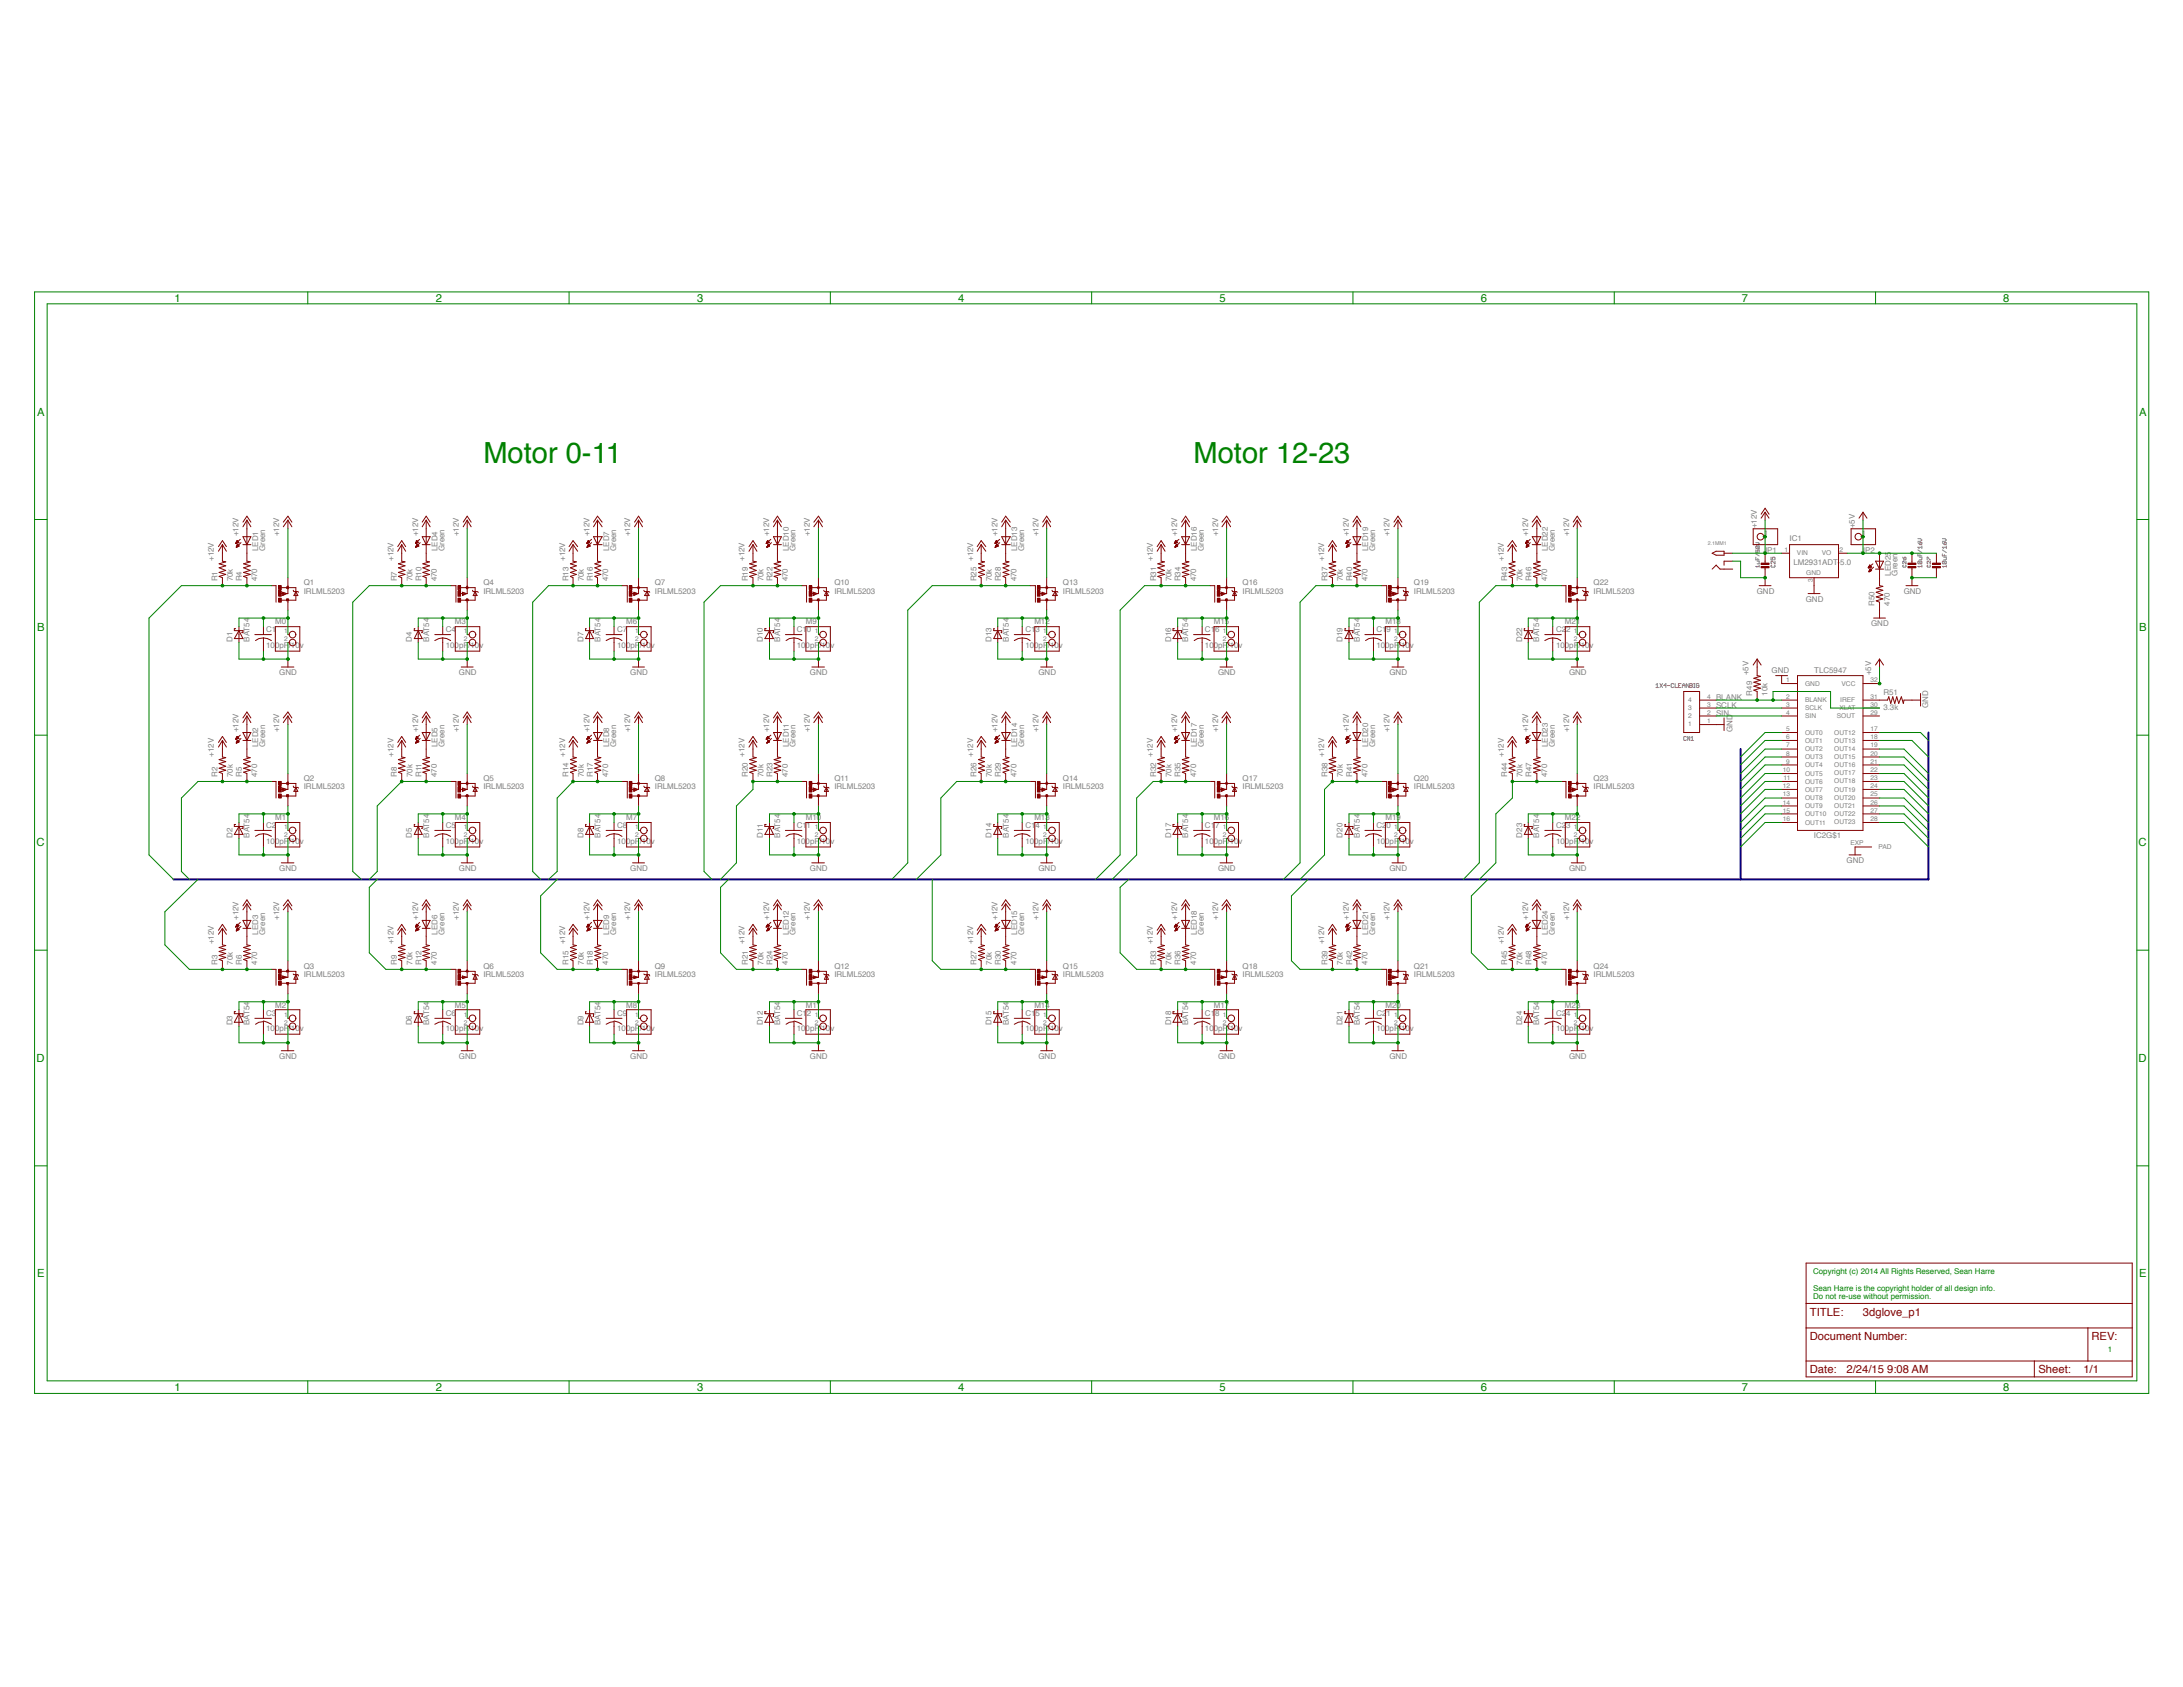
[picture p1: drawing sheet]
<svg xmlns="http://www.w3.org/2000/svg" width="279mm" height="216mm" viewBox="0 0 279 216" stroke-linecap="round" stroke-linejoin="round" font-family="sans-serif">
<defs><g id="words">
<g font-size="3.7" fill="#008100">
<text x="61.9" y="59.3">Motor 0-11</text>
<text x="152.8" y="59.3">Motor 12-23</text>
</g>
<g font-size="1.4" fill="#008100">
<text x="22.3" y="38.6">1</text>
<text x="55.8" y="38.6">2</text>
<text x="89.2" y="38.6">3</text>
<text x="122.6" y="38.6">4</text>
<text x="156.1" y="38.6">5</text>
<text x="189.5" y="38.6">6</text>
<text x="222.9" y="38.6">7</text>
<text x="256.4" y="38.6">8</text>
<text x="4.8" y="53.2">A</text>
<text x="273.8" y="53.2">A</text>
<text x="4.8" y="80.8">B</text>
<text x="273.8" y="80.8">B</text>
<text x="4.7" y="108.3">C</text>
<text x="273.7" y="108.3">C</text>
<text x="4.7" y="135.9">D</text>
<text x="273.7" y="135.9">D</text>
<text x="4.8" y="163.5">E</text>
<text x="273.8" y="163.5">E</text>
<text x="22.3" y="178">1</text>
<text x="55.8" y="178">2</text>
<text x="89.2" y="178">3</text>
<text x="122.6" y="178">4</text>
<text x="156.1" y="178">5</text>
<text x="189.5" y="178">6</text>
<text x="222.9" y="178">7</text>
<text x="256.4" y="178">8</text>
</g>
<g font-size="1.4" fill="#820000">
<text x="231.6" y="168.4">TITLE:</text>
<text x="231.6" y="171.5">Document Number:</text>
<text x="238.4" y="168.4">3dglove_p1</text>
<text x="267.7" y="171.5">REV:</text>
<text x="231.6" y="175.7">Date:</text>
<text x="236.3" y="175.7">2/24/15 9:08 AM</text>
<text x="260.9" y="175.7">Sheet:</text>
<text x="266.6" y="175.7">1/1</text>
</g>
<g font-size="1" fill="#808080">
<text x="27.4" y="71.8" transform="rotate(-90 27.4 71.8)">+12V</text>
<text x="30.5" y="68.7" transform="rotate(-90 30.5 68.7)">+12V</text>
<text x="33" y="70.5" transform="rotate(-90 33 70.5)">LED1</text>
<text x="33.9" y="70.5" transform="rotate(-90 33.9 70.5)">Green</text>
<text x="35.7" y="68.7" transform="rotate(-90 35.7 68.7)">+12V</text>
<text x="50.4" y="71.8" transform="rotate(-90 50.4 71.8)">+12V</text>
<text x="53.5" y="68.7" transform="rotate(-90 53.5 68.7)">+12V</text>
<text x="56" y="70.5" transform="rotate(-90 56 70.5)">LED4</text>
<text x="56.9" y="70.5" transform="rotate(-90 56.9 70.5)">Green</text>
<text x="58.7" y="68.7" transform="rotate(-90 58.7 68.7)">+12V</text>
<text x="72.3" y="71.8" transform="rotate(-90 72.3 71.8)">+12V</text>
<text x="75.4" y="68.7" transform="rotate(-90 75.4 68.7)">+12V</text>
<text x="78" y="70.5" transform="rotate(-90 78 70.5)">LED7</text>
<text x="78.8" y="70.5" transform="rotate(-90 78.8 70.5)">Green</text>
<text x="80.7" y="68.7" transform="rotate(-90 80.7 68.7)">+12V</text>
<text x="95.3" y="71.8" transform="rotate(-90 95.3 71.8)">+12V</text>
<text x="98.4" y="68.7" transform="rotate(-90 98.4 68.7)">+12V</text>
<text x="100.9" y="70.5" transform="rotate(-90 100.9 70.5)">LED10</text>
<text x="101.8" y="70.5" transform="rotate(-90 101.8 70.5)">Green</text>
<text x="103.7" y="68.7" transform="rotate(-90 103.7 68.7)">+12V</text>
<text x="124.6" y="71.8" transform="rotate(-90 124.6 71.8)">+12V</text>
<text x="127.7" y="68.7" transform="rotate(-90 127.7 68.7)">+12V</text>
<text x="130.2" y="70.5" transform="rotate(-90 130.2 70.5)">LED13</text>
<text x="131.1" y="70.5" transform="rotate(-90 131.1 70.5)">Green</text>
<text x="132.9" y="68.7" transform="rotate(-90 132.9 68.7)">+12V</text>
<text x="147.5" y="71.8" transform="rotate(-90 147.5 71.8)">+12V</text>
<text x="150.7" y="68.7" transform="rotate(-90 150.7 68.7)">+12V</text>
<text x="153.2" y="70.5" transform="rotate(-90 153.2 70.5)">LED16</text>
<text x="154.1" y="70.5" transform="rotate(-90 154.1 70.5)">Green</text>
<text x="155.9" y="68.7" transform="rotate(-90 155.9 68.7)">+12V</text>
<text x="169.5" y="71.8" transform="rotate(-90 169.5 71.8)">+12V</text>
<text x="172.6" y="68.7" transform="rotate(-90 172.6 68.7)">+12V</text>
<text x="175.1" y="70.5" transform="rotate(-90 175.1 70.5)">LED19</text>
<text x="176" y="70.5" transform="rotate(-90 176 70.5)">Green</text>
<text x="177.8" y="68.7" transform="rotate(-90 177.8 68.7)">+12V</text>
<text x="192.5" y="71.8" transform="rotate(-90 192.5 71.8)">+12V</text>
<text x="195.6" y="68.7" transform="rotate(-90 195.6 68.7)">+12V</text>
<text x="198.1" y="70.5" transform="rotate(-90 198.1 70.5)">LED22</text>
<text x="199" y="70.5" transform="rotate(-90 199 70.5)">Green</text>
<text x="200.8" y="68.7" transform="rotate(-90 200.8 68.7)">+12V</text>
<text x="224.9" y="67.6" transform="rotate(-90 224.9 67.6)">+12V</text>
<text x="225.7" y="70.7">JP1</text>
<text x="229" y="69.2">IC1</text>
<text x="237.4" y="67.6" transform="rotate(-90 237.4 67.6)">+5V</text>
<text x="238.2" y="70.7">JP2</text>
<text x="27.8" y="74.4" transform="rotate(-90 27.8 74.4)">R1</text>
<text x="29.8" y="74.4" transform="rotate(-90 29.8 74.4)">70k</text>
<text x="31" y="74.4" transform="rotate(-90 31 74.4)">R4</text>
<text x="32.9" y="74.4" transform="rotate(-90 32.9 74.4)">470</text>
<text x="38.9" y="76">IRLML5203</text>
<text x="38.9" y="74.9">Q1</text>
<text x="50.8" y="74.4" transform="rotate(-90 50.8 74.4)">R7</text>
<text x="52.8" y="74.4" transform="rotate(-90 52.8 74.4)">70k</text>
<text x="53.9" y="74.4" transform="rotate(-90 53.9 74.4)">R10</text>
<text x="55.9" y="74.4" transform="rotate(-90 55.9 74.4)">470</text>
<text x="61.9" y="76">IRLML5203</text>
<text x="61.9" y="74.9">Q4</text>
<text x="72.7" y="74.4" transform="rotate(-90 72.7 74.4)">R13</text>
<text x="74.7" y="74.4" transform="rotate(-90 74.7 74.4)">70k</text>
<text x="75.9" y="74.4" transform="rotate(-90 75.9 74.4)">R16</text>
<text x="77.9" y="74.4" transform="rotate(-90 77.9 74.4)">470</text>
<text x="83.8" y="76">IRLML5203</text>
<text x="83.8" y="74.9">Q7</text>
<text x="95.7" y="74.4" transform="rotate(-90 95.7 74.4)">R19</text>
<text x="97.7" y="74.4" transform="rotate(-90 97.7 74.4)">70k</text>
<text x="98.9" y="74.4" transform="rotate(-90 98.9 74.4)">R22</text>
<text x="100.8" y="74.4" transform="rotate(-90 100.8 74.4)">470</text>
<text x="106.8" y="76">IRLML5203</text>
<text x="106.8" y="74.9">Q10</text>
<text x="125" y="74.4" transform="rotate(-90 125 74.4)">R25</text>
<text x="127" y="74.4" transform="rotate(-90 127 74.4)">70k</text>
<text x="128.1" y="74.4" transform="rotate(-90 128.1 74.4)">R28</text>
<text x="130.1" y="74.4" transform="rotate(-90 130.1 74.4)">470</text>
<text x="136" y="76">IRLML5203</text>
<text x="136" y="74.9">Q13</text>
<text x="148" y="74.4" transform="rotate(-90 148 74.4)">R31</text>
<text x="149.9" y="74.4" transform="rotate(-90 149.9 74.4)">70k</text>
<text x="151.1" y="74.4" transform="rotate(-90 151.1 74.4)">R34</text>
<text x="153.1" y="74.4" transform="rotate(-90 153.1 74.4)">470</text>
<text x="159" y="76">IRLML5203</text>
<text x="159" y="74.9">Q16</text>
<text x="169.9" y="74.4" transform="rotate(-90 169.9 74.4)">R37</text>
<text x="171.9" y="74.4" transform="rotate(-90 171.9 74.4)">70k</text>
<text x="173" y="74.4" transform="rotate(-90 173 74.4)">R40</text>
<text x="175" y="74.4" transform="rotate(-90 175 74.4)">470</text>
<text x="181" y="76">IRLML5203</text>
<text x="181" y="74.9">Q19</text>
<text x="192.9" y="74.4" transform="rotate(-90 192.9 74.4)">R43</text>
<text x="194.9" y="74.4" transform="rotate(-90 194.9 74.4)">70k</text>
<text x="196" y="74.4" transform="rotate(-90 196 74.4)">R46</text>
<text x="198" y="74.4" transform="rotate(-90 198 74.4)">470</text>
<text x="204" y="76">IRLML5203</text>
<text x="204" y="74.9">Q22</text>
<text x="224.9" y="76">GND</text>
<text x="229.6" y="72.3">LM2931ADT-5.0</text>
<text x="231.1" y="77">GND</text>
<text x="239.9" y="77.5" transform="rotate(-90 239.9 77.5)">R50</text>
<text x="241.9" y="77.5" transform="rotate(-90 241.9 77.5)">470</text>
<text x="242" y="73.7" transform="rotate(-90 242 73.7)">LED25</text>
<text x="242.9" y="73.7" transform="rotate(-90 242.9 73.7)">Green</text>
<text x="243.7" y="76">GND</text>
<text x="29.7" y="82.1" transform="rotate(-90 29.7 82.1)">D1</text>
<text x="31.9" y="82.1" transform="rotate(-90 31.9 82.1)">BAT54</text>
<text x="34.1" y="82.9">100pF/10v</text>
<text x="34.1" y="80.9">C1</text>
<text x="35.2" y="79.9">M0</text>
<text x="52.7" y="82.1" transform="rotate(-90 52.7 82.1)">D4</text>
<text x="54.9" y="82.1" transform="rotate(-90 54.9 82.1)">BAT54</text>
<text x="57.1" y="82.9">100pF/10v</text>
<text x="57.1" y="80.9">C4</text>
<text x="58.2" y="79.9">M3</text>
<text x="74.7" y="82.1" transform="rotate(-90 74.7 82.1)">D7</text>
<text x="76.9" y="82.1" transform="rotate(-90 76.9 82.1)">BAT54</text>
<text x="79" y="82.9">100pF/10v</text>
<text x="79" y="80.9">C7</text>
<text x="80.2" y="79.9">M6</text>
<text x="97.7" y="82.1" transform="rotate(-90 97.7 82.1)">D10</text>
<text x="99.8" y="82.1" transform="rotate(-90 99.8 82.1)">BAT54</text>
<text x="102" y="82.9">100pF/10v</text>
<text x="102" y="80.9">C10</text>
<text x="103.1" y="79.9">M9</text>
<text x="126.9" y="82.1" transform="rotate(-90 126.9 82.1)">D13</text>
<text x="129.1" y="82.1" transform="rotate(-90 129.1 82.1)">BAT54</text>
<text x="131.2" y="82.9">100pF/10v</text>
<text x="131.2" y="80.9">C13</text>
<text x="132.4" y="79.9">M12</text>
<text x="149.9" y="82.1" transform="rotate(-90 149.9 82.1)">D16</text>
<text x="152.1" y="82.1" transform="rotate(-90 152.1 82.1)">BAT54</text>
<text x="154.2" y="82.9">100pF/10v</text>
<text x="154.2" y="80.9">C16</text>
<text x="155.4" y="79.9">M15</text>
<text x="171.8" y="82.1" transform="rotate(-90 171.8 82.1)">D19</text>
<text x="174" y="82.1" transform="rotate(-90 174 82.1)">BAT54</text>
<text x="176.2" y="82.9">100pF/10v</text>
<text x="176.2" y="80.9">C19</text>
<text x="177.3" y="79.9">M18</text>
<text x="194.8" y="82.1" transform="rotate(-90 194.8 82.1)">D22</text>
<text x="197" y="82.1" transform="rotate(-90 197 82.1)">BAT54</text>
<text x="199.2" y="82.9">100pF/10v</text>
<text x="199.2" y="80.9">C22</text>
<text x="200.3" y="79.9">M21</text>
<text x="239.5" y="80.1">GND</text>
<text x="35.7" y="86.4">GND</text>
<text x="58.7" y="86.4">GND</text>
<text x="80.7" y="86.4">GND</text>
<text x="103.7" y="86.4">GND</text>
<text x="132.9" y="86.4">GND</text>
<text x="155.9" y="86.4">GND</text>
<text x="177.8" y="86.4">GND</text>
<text x="200.8" y="86.4">GND</text>
<text x="219.6" y="89.5">BLANK</text>
<text x="223.8" y="86.4" transform="rotate(-90 223.8 86.4)">+5V</text>
<text x="224.2" y="89" transform="rotate(-90 224.2 89)">R49</text>
<text x="226.2" y="89" transform="rotate(-90 226.2 89)">10k</text>
<text x="226.7" y="86.1">GND</text>
<text x="232.2" y="86.1">TLC5947</text>
<text x="239.5" y="86.4" transform="rotate(-90 239.5 86.4)">+5V</text>
<text x="241" y="88.9">R51</text>
<text x="30.5" y="93.7" transform="rotate(-90 30.5 93.7)">+12V</text>
<text x="33" y="95.6" transform="rotate(-90 33 95.6)">LED2</text>
<text x="33.9" y="95.6" transform="rotate(-90 33.9 95.6)">Green</text>
<text x="35.7" y="93.7" transform="rotate(-90 35.7 93.7)">+12V</text>
<text x="53.5" y="93.7" transform="rotate(-90 53.5 93.7)">+12V</text>
<text x="56" y="95.6" transform="rotate(-90 56 95.6)">LED5</text>
<text x="56.9" y="95.6" transform="rotate(-90 56.9 95.6)">Green</text>
<text x="58.7" y="93.7" transform="rotate(-90 58.7 93.7)">+12V</text>
<text x="75.4" y="93.7" transform="rotate(-90 75.4 93.7)">+12V</text>
<text x="78" y="95.6" transform="rotate(-90 78 95.6)">LED8</text>
<text x="78.8" y="95.6" transform="rotate(-90 78.8 95.6)">Green</text>
<text x="80.7" y="93.7" transform="rotate(-90 80.7 93.7)">+12V</text>
<text x="98.4" y="93.7" transform="rotate(-90 98.4 93.7)">+12V</text>
<text x="100.9" y="95.6" transform="rotate(-90 100.9 95.6)">LED11</text>
<text x="101.8" y="95.6" transform="rotate(-90 101.8 95.6)">Green</text>
<text x="103.7" y="93.7" transform="rotate(-90 103.7 93.7)">+12V</text>
<text x="127.7" y="93.7" transform="rotate(-90 127.7 93.7)">+12V</text>
<text x="130.2" y="95.6" transform="rotate(-90 130.2 95.6)">LED14</text>
<text x="131.1" y="95.6" transform="rotate(-90 131.1 95.6)">Green</text>
<text x="132.9" y="93.7" transform="rotate(-90 132.9 93.7)">+12V</text>
<text x="150.7" y="93.7" transform="rotate(-90 150.7 93.7)">+12V</text>
<text x="153.2" y="95.6" transform="rotate(-90 153.2 95.6)">LED17</text>
<text x="154.1" y="95.6" transform="rotate(-90 154.1 95.6)">Green</text>
<text x="155.9" y="93.7" transform="rotate(-90 155.9 93.7)">+12V</text>
<text x="172.6" y="93.7" transform="rotate(-90 172.6 93.7)">+12V</text>
<text x="175.1" y="95.6" transform="rotate(-90 175.1 95.6)">LED20</text>
<text x="176" y="95.6" transform="rotate(-90 176 95.6)">Green</text>
<text x="177.8" y="93.7" transform="rotate(-90 177.8 93.7)">+12V</text>
<text x="195.6" y="93.7" transform="rotate(-90 195.6 93.7)">+12V</text>
<text x="198.1" y="95.6" transform="rotate(-90 198.1 95.6)">LED23</text>
<text x="199" y="95.6" transform="rotate(-90 199 95.6)">Green</text>
<text x="200.8" y="93.7" transform="rotate(-90 200.8 93.7)">+12V</text>
<text x="219.6" y="90.6">SCLK</text>
<text x="219.6" y="91.6">SIN</text>
<text x="221.7" y="93.7" transform="rotate(-90 221.7 93.7)">GND</text>
<text x="241" y="90.9">3.3k</text>
<text x="246.8" y="90.6" transform="rotate(-90 246.8 90.6)">GND</text>
<text x="27.4" y="96.9" transform="rotate(-90 27.4 96.9)">+12V</text>
<text x="27.8" y="99.5" transform="rotate(-90 27.8 99.5)">R2</text>
<text x="29.8" y="99.5" transform="rotate(-90 29.8 99.5)">70k</text>
<text x="31" y="99.5" transform="rotate(-90 31 99.5)">R5</text>
<text x="32.9" y="99.5" transform="rotate(-90 32.9 99.5)">470</text>
<text x="38.9" y="101">IRLML5203</text>
<text x="38.9" y="100">Q2</text>
<text x="50.4" y="96.9" transform="rotate(-90 50.4 96.9)">+12V</text>
<text x="50.8" y="99.5" transform="rotate(-90 50.8 99.5)">R8</text>
<text x="52.8" y="99.5" transform="rotate(-90 52.8 99.5)">70k</text>
<text x="53.9" y="99.5" transform="rotate(-90 53.9 99.5)">R11</text>
<text x="55.9" y="99.5" transform="rotate(-90 55.9 99.5)">470</text>
<text x="61.9" y="101">IRLML5203</text>
<text x="61.9" y="100">Q5</text>
<text x="72.3" y="96.9" transform="rotate(-90 72.3 96.9)">+12V</text>
<text x="72.7" y="99.5" transform="rotate(-90 72.7 99.5)">R14</text>
<text x="74.7" y="99.5" transform="rotate(-90 74.7 99.5)">70k</text>
<text x="75.9" y="99.5" transform="rotate(-90 75.9 99.5)">R17</text>
<text x="77.9" y="99.5" transform="rotate(-90 77.9 99.5)">470</text>
<text x="83.8" y="101">IRLML5203</text>
<text x="83.8" y="100">Q8</text>
<text x="95.3" y="96.9" transform="rotate(-90 95.3 96.9)">+12V</text>
<text x="95.7" y="99.5" transform="rotate(-90 95.7 99.5)">R20</text>
<text x="97.7" y="99.5" transform="rotate(-90 97.7 99.5)">70k</text>
<text x="98.9" y="99.5" transform="rotate(-90 98.9 99.5)">R23</text>
<text x="100.8" y="99.5" transform="rotate(-90 100.8 99.5)">470</text>
<text x="106.8" y="101">IRLML5203</text>
<text x="106.8" y="100">Q11</text>
<text x="124.6" y="96.9" transform="rotate(-90 124.6 96.9)">+12V</text>
<text x="125" y="99.5" transform="rotate(-90 125 99.5)">R26</text>
<text x="127" y="99.5" transform="rotate(-90 127 99.5)">70k</text>
<text x="128.1" y="99.5" transform="rotate(-90 128.1 99.5)">R29</text>
<text x="130.1" y="99.5" transform="rotate(-90 130.1 99.5)">470</text>
<text x="136" y="101">IRLML5203</text>
<text x="136" y="100">Q14</text>
<text x="147.5" y="96.9" transform="rotate(-90 147.5 96.9)">+12V</text>
<text x="148" y="99.5" transform="rotate(-90 148 99.5)">R32</text>
<text x="149.9" y="99.5" transform="rotate(-90 149.9 99.5)">70k</text>
<text x="151.1" y="99.5" transform="rotate(-90 151.1 99.5)">R35</text>
<text x="153.1" y="99.5" transform="rotate(-90 153.1 99.5)">470</text>
<text x="159" y="101">IRLML5203</text>
<text x="159" y="100">Q17</text>
<text x="169.5" y="96.9" transform="rotate(-90 169.5 96.9)">+12V</text>
<text x="169.9" y="99.5" transform="rotate(-90 169.9 99.5)">R38</text>
<text x="171.9" y="99.5" transform="rotate(-90 171.9 99.5)">70k</text>
<text x="173" y="99.5" transform="rotate(-90 173 99.5)">R41</text>
<text x="175" y="99.5" transform="rotate(-90 175 99.5)">470</text>
<text x="181" y="101">IRLML5203</text>
<text x="181" y="100">Q20</text>
<text x="192.5" y="96.9" transform="rotate(-90 192.5 96.9)">+12V</text>
<text x="192.9" y="99.5" transform="rotate(-90 192.9 99.5)">R44</text>
<text x="194.9" y="99.5" transform="rotate(-90 194.9 99.5)">70k</text>
<text x="196" y="99.5" transform="rotate(-90 196 99.5)">R47</text>
<text x="198" y="99.5" transform="rotate(-90 198 99.5)">470</text>
<text x="204" y="101">IRLML5203</text>
<text x="204" y="100">Q23</text>
<text x="29.7" y="107.2" transform="rotate(-90 29.7 107.2)">D2</text>
<text x="31.9" y="107.2" transform="rotate(-90 31.9 107.2)">BAT54</text>
<text x="34.1" y="108">100pF/10v</text>
<text x="34.1" y="106">C2</text>
<text x="35.2" y="104.9">M1</text>
<text x="52.7" y="107.2" transform="rotate(-90 52.7 107.2)">D5</text>
<text x="54.9" y="107.2" transform="rotate(-90 54.9 107.2)">BAT54</text>
<text x="57.1" y="108">100pF/10v</text>
<text x="57.1" y="106">C5</text>
<text x="58.2" y="104.9">M4</text>
<text x="74.7" y="107.2" transform="rotate(-90 74.7 107.2)">D8</text>
<text x="76.9" y="107.2" transform="rotate(-90 76.9 107.2)">BAT54</text>
<text x="79" y="108">100pF/10v</text>
<text x="79" y="106">C8</text>
<text x="80.2" y="104.9">M7</text>
<text x="97.7" y="107.2" transform="rotate(-90 97.7 107.2)">D11</text>
<text x="99.8" y="107.2" transform="rotate(-90 99.8 107.2)">BAT54</text>
<text x="102" y="108">100pF/10v</text>
<text x="102" y="106">C11</text>
<text x="103.1" y="104.9">M10</text>
<text x="126.9" y="107.2" transform="rotate(-90 126.9 107.2)">D14</text>
<text x="129.1" y="107.2" transform="rotate(-90 129.1 107.2)">BAT54</text>
<text x="131.2" y="108">100pF/10v</text>
<text x="131.2" y="106">C14</text>
<text x="132.4" y="104.9">M13</text>
<text x="149.9" y="107.2" transform="rotate(-90 149.9 107.2)">D17</text>
<text x="152.1" y="107.2" transform="rotate(-90 152.1 107.2)">BAT54</text>
<text x="154.2" y="108">100pF/10v</text>
<text x="154.2" y="106">C17</text>
<text x="155.4" y="104.9">M16</text>
<text x="171.8" y="107.2" transform="rotate(-90 171.8 107.2)">D20</text>
<text x="174" y="107.2" transform="rotate(-90 174 107.2)">BAT54</text>
<text x="176.2" y="108">100pF/10v</text>
<text x="176.2" y="106">C20</text>
<text x="177.3" y="104.9">M19</text>
<text x="194.8" y="107.2" transform="rotate(-90 194.8 107.2)">D23</text>
<text x="197" y="107.2" transform="rotate(-90 197 107.2)">BAT54</text>
<text x="199.2" y="108">100pF/10v</text>
<text x="199.2" y="106">C23</text>
<text x="200.3" y="104.9">M22</text>
<text x="232.2" y="107.3">IC2G$1</text>
<text x="35.7" y="111.5">GND</text>
<text x="58.7" y="111.5">GND</text>
<text x="80.7" y="111.5">GND</text>
<text x="103.7" y="111.5">GND</text>
<text x="132.9" y="111.5">GND</text>
<text x="155.9" y="111.5">GND</text>
<text x="177.8" y="111.5">GND</text>
<text x="200.8" y="111.5">GND</text>
<text x="236.3" y="110.4">GND</text>
<text x="30.5" y="117.7" transform="rotate(-90 30.5 117.7)">+12V</text>
<text x="33" y="119.6" transform="rotate(-90 33 119.6)">LED3</text>
<text x="33.9" y="119.6" transform="rotate(-90 33.9 119.6)">Green</text>
<text x="35.7" y="117.7" transform="rotate(-90 35.7 117.7)">+12V</text>
<text x="53.5" y="117.7" transform="rotate(-90 53.5 117.7)">+12V</text>
<text x="56" y="119.6" transform="rotate(-90 56 119.6)">LED6</text>
<text x="56.9" y="119.6" transform="rotate(-90 56.9 119.6)">Green</text>
<text x="58.7" y="117.7" transform="rotate(-90 58.7 117.7)">+12V</text>
<text x="75.4" y="117.7" transform="rotate(-90 75.4 117.7)">+12V</text>
<text x="78" y="119.6" transform="rotate(-90 78 119.6)">LED9</text>
<text x="78.8" y="119.6" transform="rotate(-90 78.8 119.6)">Green</text>
<text x="80.7" y="117.7" transform="rotate(-90 80.7 117.7)">+12V</text>
<text x="98.4" y="117.7" transform="rotate(-90 98.4 117.7)">+12V</text>
<text x="100.9" y="119.6" transform="rotate(-90 100.9 119.6)">LED12</text>
<text x="101.8" y="119.6" transform="rotate(-90 101.8 119.6)">Green</text>
<text x="103.7" y="117.7" transform="rotate(-90 103.7 117.7)">+12V</text>
<text x="127.7" y="117.7" transform="rotate(-90 127.7 117.7)">+12V</text>
<text x="130.2" y="119.6" transform="rotate(-90 130.2 119.6)">LED15</text>
<text x="131.1" y="119.6" transform="rotate(-90 131.1 119.6)">Green</text>
<text x="132.9" y="117.7" transform="rotate(-90 132.9 117.7)">+12V</text>
<text x="150.7" y="117.7" transform="rotate(-90 150.7 117.7)">+12V</text>
<text x="153.2" y="119.6" transform="rotate(-90 153.2 119.6)">LED18</text>
<text x="154.1" y="119.6" transform="rotate(-90 154.1 119.6)">Green</text>
<text x="155.9" y="117.7" transform="rotate(-90 155.9 117.7)">+12V</text>
<text x="172.6" y="117.7" transform="rotate(-90 172.6 117.7)">+12V</text>
<text x="175.1" y="119.6" transform="rotate(-90 175.1 119.6)">LED21</text>
<text x="176" y="119.6" transform="rotate(-90 176 119.6)">Green</text>
<text x="177.8" y="117.7" transform="rotate(-90 177.8 117.7)">+12V</text>
<text x="195.6" y="117.7" transform="rotate(-90 195.6 117.7)">+12V</text>
<text x="198.1" y="119.6" transform="rotate(-90 198.1 119.6)">LED24</text>
<text x="199" y="119.6" transform="rotate(-90 199 119.6)">Green</text>
<text x="200.8" y="117.7" transform="rotate(-90 200.8 117.7)">+12V</text>
<text x="27.4" y="120.9" transform="rotate(-90 27.4 120.9)">+12V</text>
<text x="27.8" y="123.5" transform="rotate(-90 27.8 123.5)">R3</text>
<text x="29.8" y="123.5" transform="rotate(-90 29.8 123.5)">70k</text>
<text x="31" y="123.5" transform="rotate(-90 31 123.5)">R6</text>
<text x="32.9" y="123.5" transform="rotate(-90 32.9 123.5)">470</text>
<text x="38.9" y="125">IRLML5203</text>
<text x="38.9" y="124">Q3</text>
<text x="50.4" y="120.9" transform="rotate(-90 50.4 120.9)">+12V</text>
<text x="50.8" y="123.5" transform="rotate(-90 50.8 123.5)">R9</text>
<text x="52.8" y="123.5" transform="rotate(-90 52.8 123.5)">70k</text>
<text x="53.9" y="123.5" transform="rotate(-90 53.9 123.5)">R12</text>
<text x="55.9" y="123.5" transform="rotate(-90 55.9 123.5)">470</text>
<text x="61.9" y="125">IRLML5203</text>
<text x="61.9" y="124">Q6</text>
<text x="72.3" y="120.9" transform="rotate(-90 72.3 120.9)">+12V</text>
<text x="72.7" y="123.5" transform="rotate(-90 72.7 123.5)">R15</text>
<text x="74.7" y="123.5" transform="rotate(-90 74.7 123.5)">70k</text>
<text x="75.9" y="123.5" transform="rotate(-90 75.9 123.5)">R18</text>
<text x="77.9" y="123.5" transform="rotate(-90 77.9 123.5)">470</text>
<text x="83.8" y="125">IRLML5203</text>
<text x="83.8" y="124">Q9</text>
<text x="95.3" y="120.9" transform="rotate(-90 95.3 120.9)">+12V</text>
<text x="95.7" y="123.5" transform="rotate(-90 95.7 123.5)">R21</text>
<text x="97.7" y="123.5" transform="rotate(-90 97.7 123.5)">70k</text>
<text x="98.9" y="123.5" transform="rotate(-90 98.9 123.5)">R24</text>
<text x="100.8" y="123.5" transform="rotate(-90 100.8 123.5)">470</text>
<text x="106.8" y="125">IRLML5203</text>
<text x="106.8" y="124">Q12</text>
<text x="124.6" y="120.9" transform="rotate(-90 124.6 120.9)">+12V</text>
<text x="125" y="123.5" transform="rotate(-90 125 123.5)">R27</text>
<text x="127" y="123.5" transform="rotate(-90 127 123.5)">70k</text>
<text x="128.1" y="123.5" transform="rotate(-90 128.1 123.5)">R30</text>
<text x="130.1" y="123.5" transform="rotate(-90 130.1 123.5)">470</text>
<text x="136" y="125">IRLML5203</text>
<text x="136" y="124">Q15</text>
<text x="147.5" y="120.9" transform="rotate(-90 147.5 120.9)">+12V</text>
<text x="148" y="123.5" transform="rotate(-90 148 123.5)">R33</text>
<text x="149.9" y="123.5" transform="rotate(-90 149.9 123.5)">70k</text>
<text x="151.1" y="123.5" transform="rotate(-90 151.1 123.5)">R36</text>
<text x="153.1" y="123.5" transform="rotate(-90 153.1 123.5)">470</text>
<text x="159" y="125">IRLML5203</text>
<text x="159" y="124">Q18</text>
<text x="169.5" y="120.9" transform="rotate(-90 169.5 120.9)">+12V</text>
<text x="169.9" y="123.5" transform="rotate(-90 169.9 123.5)">R39</text>
<text x="171.9" y="123.5" transform="rotate(-90 171.9 123.5)">70k</text>
<text x="173" y="123.5" transform="rotate(-90 173 123.5)">R42</text>
<text x="175" y="123.5" transform="rotate(-90 175 123.5)">470</text>
<text x="181" y="125">IRLML5203</text>
<text x="181" y="124">Q21</text>
<text x="192.5" y="120.9" transform="rotate(-90 192.5 120.9)">+12V</text>
<text x="192.9" y="123.5" transform="rotate(-90 192.9 123.5)">R45</text>
<text x="194.9" y="123.5" transform="rotate(-90 194.9 123.5)">70k</text>
<text x="196" y="123.5" transform="rotate(-90 196 123.5)">R48</text>
<text x="198" y="123.5" transform="rotate(-90 198 123.5)">470</text>
<text x="204" y="125">IRLML5203</text>
<text x="204" y="124">Q24</text>
<text x="29.7" y="131.2" transform="rotate(-90 29.7 131.2)">D3</text>
<text x="31.9" y="131.2" transform="rotate(-90 31.9 131.2)">BAT54</text>
<text x="34.1" y="132">100pF/10v</text>
<text x="34.1" y="130">C3</text>
<text x="35.2" y="129">M2</text>
<text x="52.7" y="131.2" transform="rotate(-90 52.7 131.2)">D6</text>
<text x="54.9" y="131.2" transform="rotate(-90 54.9 131.2)">BAT54</text>
<text x="57.1" y="132">100pF/10v</text>
<text x="57.1" y="130">C6</text>
<text x="58.2" y="129">M5</text>
<text x="74.7" y="131.2" transform="rotate(-90 74.7 131.2)">D9</text>
<text x="76.9" y="131.2" transform="rotate(-90 76.9 131.2)">BAT54</text>
<text x="79" y="132">100pF/10v</text>
<text x="79" y="130">C9</text>
<text x="80.2" y="129">M8</text>
<text x="97.7" y="131.2" transform="rotate(-90 97.7 131.2)">D12</text>
<text x="99.8" y="131.2" transform="rotate(-90 99.8 131.2)">BAT54</text>
<text x="102" y="132">100pF/10v</text>
<text x="102" y="130">C12</text>
<text x="103.1" y="129">M11</text>
<text x="126.9" y="131.2" transform="rotate(-90 126.9 131.2)">D15</text>
<text x="129.1" y="131.2" transform="rotate(-90 129.1 131.2)">BAT54</text>
<text x="131.2" y="132">100pF/10v</text>
<text x="131.2" y="130">C15</text>
<text x="132.4" y="129">M14</text>
<text x="149.9" y="131.2" transform="rotate(-90 149.9 131.2)">D18</text>
<text x="152.1" y="131.2" transform="rotate(-90 152.1 131.2)">BAT54</text>
<text x="154.2" y="132">100pF/10v</text>
<text x="154.2" y="130">C18</text>
<text x="155.4" y="129">M17</text>
<text x="171.8" y="131.2" transform="rotate(-90 171.8 131.2)">D21</text>
<text x="174" y="131.2" transform="rotate(-90 174 131.2)">BAT54</text>
<text x="176.2" y="132">100pF/10v</text>
<text x="176.2" y="130">C21</text>
<text x="177.3" y="129">M20</text>
<text x="194.8" y="131.2" transform="rotate(-90 194.8 131.2)">D24</text>
<text x="197" y="131.2" transform="rotate(-90 197 131.2)">BAT54</text>
<text x="199.2" y="132">100pF/10v</text>
<text x="199.2" y="130">C24</text>
<text x="200.3" y="129">M23</text>
<text x="35.7" y="135.5">GND</text>
<text x="58.7" y="135.5">GND</text>
<text x="80.7" y="135.5">GND</text>
<text x="103.7" y="135.5">GND</text>
<text x="132.9" y="135.5">GND</text>
<text x="155.9" y="135.5">GND</text>
<text x="177.8" y="135.5">GND</text>
<text x="200.8" y="135.5">GND</text>
</g>
<g font-size="1" fill="#008100">
<text x="232.1" y="163">Copyright (c) 2014 All Rights Reserved, Sean Harre</text>
<text x="232.1" y="165.2">Sean Harre is the copyright holder of all design info.</text>
<text x="232.1" y="166.3">Do not re-use without permission.</text>
<text x="269.8" y="173.1">1</text>
</g>
<g font-size=".8" fill="#808080">
<text x="225.8" y="68.5">1</text>
<text x="228.4" y="70.6">1</text>
<text x="230" y="71.1">VIN</text>
<text x="233.2" y="71">VO</text>
<text x="235.4" y="70.6">2</text>
<text x="238.4" y="68.5">1</text>
<text x="231.2" y="73.6">GND</text>
<text x="232" y="74.5" transform="rotate(-90 232 74.5)">3</text>
<text x="36.4" y="81">1</text>
<text x="36.4" y="82.1">2</text>
<text x="59.4" y="81">1</text>
<text x="59.4" y="82.1">2</text>
<text x="81.3" y="81">1</text>
<text x="81.3" y="82.1">2</text>
<text x="104.3" y="81">1</text>
<text x="104.3" y="82.1">2</text>
<text x="133.5" y="81">1</text>
<text x="133.5" y="82.1">2</text>
<text x="156.5" y="81">1</text>
<text x="156.5" y="82.1">2</text>
<text x="178.5" y="81">1</text>
<text x="178.5" y="82.1">2</text>
<text x="201.4" y="81">1</text>
<text x="201.4" y="82.1">2</text>
<text x="216.1" y="89.8">4</text>
<text x="218.5" y="89.4">4</text>
<text x="228.6" y="89.4">2</text>
<text x="228.6" y="87.3">1</text>
<text x="231" y="89.9">BLANK</text>
<text x="231" y="87.8">GND</text>
<text x="235.5" y="89.8">IREF</text>
<text x="235.7" y="87.7">VCC</text>
<text x="239.4" y="89.4">31</text>
<text x="239.4" y="87.3">32</text>
<text x="216.1" y="93">1</text>
<text x="216.1" y="91.9">2</text>
<text x="216.1" y="90.9">3</text>
<text x="218.5" y="92.5">1</text>
<text x="218.5" y="91.5">2</text>
<text x="218.5" y="90.4">3</text>
<text x="228.6" y="93.6">5</text>
<text x="228.6" y="94.6">6</text>
<text x="228.6" y="95.7">7</text>
<text x="228.6" y="90.4">3</text>
<text x="228.6" y="91.5">4</text>
<text x="231" y="94">OUT0</text>
<text x="231" y="95.1">OUT1</text>
<text x="231" y="90.9">SCLK</text>
<text x="231" y="91.9">SIN</text>
<text x="234.8" y="94">OUT12</text>
<text x="234.8" y="95">OUT13</text>
<text x="235.1" y="91.9">SOUT</text>
<text x="235.4" y="90.9">XLAT</text>
<text x="239.4" y="93.6">17</text>
<text x="239.4" y="94.6">18</text>
<text x="239.4" y="95.7">19</text>
<text x="239.4" y="91.5">29</text>
<text x="239.4" y="90.4">30</text>
<text x="228.2" y="98.8">10</text>
<text x="228.2" y="100.9">12</text>
<text x="228.2" y="101.9">13</text>
<text x="228.3" y="99.8">11</text>
<text x="228.6" y="96.7">8</text>
<text x="228.6" y="97.8">9</text>
<text x="231" y="96.1">OUT2</text>
<text x="231" y="97.2">OUT3</text>
<text x="231" y="98.2">OUT4</text>
<text x="231" y="99.3">OUT5</text>
<text x="231" y="100.3">OUT6</text>
<text x="231" y="101.3">OUT7</text>
<text x="234.8" y="96.1">OUT14</text>
<text x="234.8" y="97.1">OUT15</text>
<text x="234.8" y="98.2">OUT16</text>
<text x="234.8" y="99.2">OUT17</text>
<text x="234.8" y="100.3">OUT18</text>
<text x="234.8" y="101.3">OUT19</text>
<text x="239.4" y="96.7">20</text>
<text x="239.4" y="97.8">21</text>
<text x="239.4" y="98.8">22</text>
<text x="239.4" y="99.8">23</text>
<text x="239.4" y="100.9">24</text>
<text x="239.4" y="101.9">25</text>
<text x="36.4" y="106.1">1</text>
<text x="36.4" y="107.2">2</text>
<text x="59.4" y="106.1">1</text>
<text x="59.4" y="107.2">2</text>
<text x="81.3" y="106.1">1</text>
<text x="81.3" y="107.2">2</text>
<text x="104.3" y="106.1">1</text>
<text x="104.3" y="107.2">2</text>
<text x="133.5" y="106.1">1</text>
<text x="133.5" y="107.2">2</text>
<text x="156.5" y="106.1">1</text>
<text x="156.5" y="107.2">2</text>
<text x="178.5" y="106.1">1</text>
<text x="178.5" y="107.2">2</text>
<text x="201.4" y="106.1">1</text>
<text x="201.4" y="107.2">2</text>
<text x="228.2" y="103">14</text>
<text x="228.2" y="104">15</text>
<text x="228.2" y="105.1">16</text>
<text x="231" y="102.4">OUT8</text>
<text x="231" y="103.4">OUT9</text>
<text x="231" y="104.5">OUT10</text>
<text x="231" y="105.5">OUT11</text>
<text x="234.8" y="102.4">OUT20</text>
<text x="234.8" y="103.4">OUT21</text>
<text x="234.8" y="104.4">OUT22</text>
<text x="234.8" y="105.5">OUT23</text>
<text x="239.4" y="103">26</text>
<text x="239.4" y="104">27</text>
<text x="239.4" y="105.1">28</text>
<text x="236.8" y="108.2">EXP</text>
<text x="240.4" y="108.7">PAD</text>
<text x="36.4" y="130.1">1</text>
<text x="36.4" y="131.2">2</text>
<text x="59.4" y="130.1">1</text>
<text x="59.4" y="131.2">2</text>
<text x="81.3" y="130.1">1</text>
<text x="81.3" y="131.2">2</text>
<text x="104.3" y="130.1">1</text>
<text x="104.3" y="131.2">2</text>
<text x="133.5" y="130.1">1</text>
<text x="133.5" y="131.2">2</text>
<text x="156.5" y="130.1">1</text>
<text x="156.5" y="131.2">2</text>
<text x="178.5" y="130.1">1</text>
<text x="178.5" y="131.2">2</text>
<text x="201.4" y="130.1">1</text>
<text x="201.4" y="131.2">2</text>
</g>
<text font-size=".7" fill="#808080" x="218.6" y="69.7">2.1MM1</text>
</g></defs>
<g fill="none" stroke="#808080" stroke-width=".13">
<path d="M224.7 71.3v.3h.4M224.7 69.4h.4v.1v.2h-.4M224.7 70.4v.3h.3l-.1-.2 .2-.1v.3M224.7 70.9l.4 .2M224.8 69.9h.3v.3M224.8 69.9l-.1 .2 .1 .1h.3M224.8 69.9l.3 .3M224.9 71.8h.2v.4h-.2M225 71.5v.1M225.1 72.5h-.4l.2 .1M225.1 72.3v.3M226.7 71.3v.3h.2l-.1-.1 .1-.2 .3 .1-.1 .2"/>
<path d="M226.8 72.3l-.1 .1 .1 .2h.3l.1-.1-.1-.2M227.2 71.8v.4l-.4-.4-.1 .1 .1 .3M243.5 71.3l.2 .3M243.6 71.8h.1M243.6 72.3l-.1 .1 .1 .2 .3-.1v-.2M243.6 71.8l-.1 .1 .1 .3M243.6 71.8l.3 .4v-.4M243.8 71.3l.1 .1v.2h-.2zM245.5 70.9v.2h.5M245.5 70.4l.5 .3M245.5 69.4l.2 .3M245.5 68.9h.3l.2 .2-.2 .2h-.3"/>
<path d="M245.6 71.8h.3l.1 .1-.1 .3M245.6 71.8l-.1 .1 .1 .3h.3M245.6 71.8l.3 .4M245.6 71.3h.4v.3h-.4M245.7 69.4h.3v.2l-.3 .1zM245.7 71v.1M246 72.5h-.5l.1 .1M246 69.9v.3M246 72.3v.3M246 70h-.5l.1 .2M246.7 71.6v-.3l.4 .3M246.7 72.3v.1v.2l.4-.1-.1-.2"/>
<path d="M247.1 71.8v.4l-.3-.4-.1 .1v.3M248.6 70.9v.2h.5M248.6 68.9h.3l.2 .2-.2 .2h-.3M248.6 70.4l.5 .3M248.6 69.4l.3 .3M248.7 71.8l-.1 .1 .1 .3h.3M248.7 71.8h.3l.1 .1-.1 .3M248.7 71.8l.3 .4M248.8 71.3h.3v.3h-.3M248.9 69.4h.2v.2l-.2 .1zM248.9 71v.1M249.1 72.5h-.5l.2 .1"/>
<path d="M249.1 70h-.5l.2 .2M249.1 69.9v.3M249.1 72.3v.3M211.9 87.7l.2-.2v.5M211.9 88h.4M212.4 87.5l.4 .5M212.8 87.5l-.4 .5M213.2 87.7h-.2l.2-.2v.5M213.4 87.7h.3M214.2 87.6l-.1-.1-.2 .1v.3l.1 .1 .2-.1M214.4 87.5v.5h.3M214.8 87.7h.2"/>
<path d="M215.2 87.5h-.4v.5h.4M215.3 87.7h.4M215.3 88v-.3l.2-.2 .2 .2v.3M215.8 94.3h-.3v.4l.1 .1 .2-.1M216.2 87.5v.5l-.4-.5v.5M216.3 87.5l.3 .1-.1 .1 .1 .2-.1 .1h-.2zM216.3 87.7h.2M216.3 94.3v.5l-.3-.5v.5M216.4 94.4l.2-.1v.5M216.4 94.8h.4M216.8 88h.1M216.8 87.5h.1"/>
<path d="M216.9 87.5v.5M217.4 87.6v-.1l-.3 .1v.3l.3 .1v-.3h-.1"/>
</g>
<g fill="none" stroke="#820000" stroke-width=".13">
<path d="M228 70.8h1M229 69.7h6.3v4.2h-6.3zM231.4 76h1.5M232.2 73.9v2.1M235.3 70.8h1.1M244.7 71.8v.4M244.7 72.6v.2M227.3 86.5h1.5M228 93.7h2.1M228 94.8h2.1M228 95.9h2.1M228 96.9h2.1"/>
<path d="M228 97.9h2.1M228 99h2.1M228 89.6h2.1M228 86.5v1h2.1M228 90.6h2.1M228 91.6h2.1M230.1 86.5h8.3v19.8h-8.3zM238.4 93.7h2.2M238.4 94.8h2.2M238.4 95.9h2.2M238.4 96.9h2.2M238.4 97.9h2.2"/>
<path d="M238.4 99h2.2M238.4 89.6h2.2M238.4 87.5h2.2M238.4 90.6h2.2M238.4 91.6h2.2M228 100h2.1M228 101h2.1M228 102.1h2.1M228 103.1h2.1M228 104.2h2.1M228 105.3h2.1M238.4 100h2.2"/>
<path d="M238.4 101h2.2M238.4 102.1h2.2M238.4 103.1h2.2M238.4 104.2h2.2M238.4 105.3h2.2"/>
</g>
<path d="M244.2 72.5h1v.1h-1z" fill="#820000"/>
<path d="M244.2 72.5h1v.2h-1z" fill="none" stroke="#820000" stroke-width=".13"/>
<path d="M244.2 72.1h1v.1h-1z" fill="#820000"/>
<path d="M225.9 71.8v.4M225.9 72.6v.2M244.2 72.1h1v.1h-1zM244.7 70.8v1M244.7 72.8v1.1" fill="none" stroke="#820000" stroke-width=".13"/>
<path d="M225.4 72.5h1v.1h-1z" fill="#820000"/>
<path d="M225.4 72.5h1v.2h-1z" fill="none" stroke="#820000" stroke-width=".13"/>
<path d="M225.4 72.1h1v.1h-1z" fill="#820000"/>
<path d="M225.1 75h1.6M225.4 72.1h1v.1h-1zM225.9 70.8v1M225.9 72.8v2.2M243.9 75h1.6M244.7 73.9v1.1M247.8 71.8v.4M247.8 72.6v.2" fill="none" stroke="#820000" stroke-width=".13"/>
<path d="M247.3 72.5h1v.1h-1z" fill="#820000"/>
<path d="M247.3 72.5h1v.2h-1z" fill="none" stroke="#820000" stroke-width=".13"/>
<path d="M247.3 72.1h1v.1h-1z" fill="#820000"/>
<g fill="none" stroke="#820000" stroke-width=".13">
<path d="M125.1 70l.5-.8 .6 .8M125.6 69.7v2.1l.4 .1-.8 .3 .8 .2-.8 .3 .8 .3-.8 .3 .8 .2-.8 .3 .4 .1v1.1M125.6 69.7l.6 .8M125.6 69.7l-.5 .8M127.4 69.5h.1M127.4 69.4h.3M127.4 70h.1M127.4 69.3h.2M127.4 70h.2M127.4 69.9h.4M127.5 69.7h.1M127.5 69.2l-.1 .3"/>
<path d="M127.5 69.2l.2 .2M127.5 69.2h.1M127.5 69.7l-.1 .3M127.5 69.7l.3 .2M127.5 69.8h.2M127.7 69.4l-.3 .1M127.8 69.9l-.4 .1M128 69l-.6 .5M128 69.4l-.6 .6M128.2 69.7h1.1M128.2 68.7h1.1l-.6 1zM128.2 66.8l.5-.7 .6 .7"/>
<path d="M128.7 66.6v5.2l.4 .1-.7 .3 .7 .2-.7 .3 .7 .3-.7 .3 .7 .2-.7 .3 .3 .1v1.1M128.7 66.6l.6 .8M128.7 66.6l-.5 .8M131.8 75h.7v2.1M133 76h.5M133.1 75.2h2v1.6h-2M133.4 75.8l.5 .2-.5 .2zM133.4 75.9l.4 .1-.4 .1M133.5 66.8l.5-.7 .5 .7M134 66.6l.5 .8M134 66.6l-.5 .8M134 66.6v1.1"/>
<path d="M134 75v1h-.1M134 76.8v.3M134.6 75.5l.1 .2h.6l.1 .1M135.1 75.7l.2 .5h-.6zM219.1 72.8l.5-.5 .6 .5h1.6M219.1 70.8l.5-.3h1.1v.6h-1.1zM220.7 70.8h1.1M221.8 71.8h-1.1v.5M224.4 67.7h3.1v2h-3.1zM225.4 65.8l.5-.8 .5 .8M225.7 68.7h.2M225.9 65.6l.5 .7"/>
<path d="M225.9 65.6l-.5 .7M225.9 65.6v1M236.9 67.7h3.2v2h-3.2zM238.2 68.7h.2M238.4 65.6l.6 .7M238.4 65.6l-.5 .7M238.4 65.6v1M239.1 72.7h.2M239.2 72.6h.3M239.2 72.5h.3M239.2 73.2h.1M239.2 73.1h.3"/>
<path d="M239.3 72.8h.2M239.3 72.3l-.2 .4M239.3 72.3l.2 .3-.4 .1M239.3 72.4h.1M239.3 72.3h.1M239.3 73h.2M239.3 72.9h.2M239.5 73l-.1-.2-.2 .4M239.5 73l-.3 .2M239.7 72.2l-.6 .5M239.8 72.6l-.6 .6M239.8 79.1h1.5"/>
<path d="M240.1 71.8h1l-.5 1zM240.1 72.8h1M240.6 70.8v4.2h.4l-.9 .3 .9 .2-.9 .3 .9 .3-.9 .3 .9 .2-.9 .3 .5 .2v2M247.3 72.1h1v.1h-1zM247.8 70.8v1M247.8 72.8v1.1M215.5 88.5h2v5.2h-2zM217.5 92.7h3.2M217.5 89.6h2.1M217.5 91.6h2.1M217.5 90.6h2.1M220.7 91.9v1.6"/>
<path d="M224.9 84.3l.5 .8M224.9 84.3l-.5 .8M224.9 84.3v2.2l.4 .1-.8 .2 .8 .3-.8 .2 .8 .3-.8 .2 .8 .3-.8 .2 .4 .2v1.1M240.6 84.3v1.1M240.6 89.6h1l.1-.4 .3 .8 .3-.8 .2 .8 .3-.8 .2 .8 .4-.8 .2 .8 .1-.4h2.1M240.6 84.3l.5 .8M240.6 84.3l-.5 .8M245.8 88.8v1.6M236.7 109.4h1.5M239.5 108.4h-2.1v1"/>
<circle cx="225.3" cy="68.7" r=".42"/>
<circle cx="237.8" cy="68.7" r=".42"/>
</g>
<path d="M133.9 75.1v-.1l.2 .2-.2 .2z" fill-rule="evenodd" fill="#820000"/>
<path d="M133.9 75.1l.1-.1 .1 .2-.1 .2z" fill="none" stroke="#820000" stroke-width=".13"/>
<path d="M133.9 76.6h.1l.1 .2-.1 .1h-.1z" fill-rule="evenodd" fill="#820000"/>
<path d="M133.9 76.6h.1l.1 .2-.1 .1h-.1z" fill="none" stroke="#820000" stroke-width=".13"/>
<path d="M132.8 74.9h.3v.5h-.3z" fill="#820000"/>
<path d="M132.8 75h.3v.5h-.3z" fill="none" stroke="#820000" stroke-width=".13"/>
<path d="M132.8 76.5h.3v.5h-.3z" fill="#820000"/>
<path d="M132.8 76.6h.3v.5h-.3z" fill="none" stroke="#820000" stroke-width=".13"/>
<path d="M132.8 75.6h.3v.7h-.3z" fill="#820000"/>
<g fill="none" stroke="#820000" stroke-width=".13">
<path d="M132.8 75.6h.3v.7h-.3zM134 73.9v1.1M134 77.1v1M125.1 95l.5-.7 .6 .7M125.6 94.8v2.1l.4 .1-.8 .2 .8 .3-.8 .2 .8 .4-.8 .2 .8 .3-.8 .2 .4 .2v1M125.6 94.8l.6 .8M125.6 94.8l-.5 .8M127.3 80.5h-.1v.2h1v.3h-.1M127.4 94.6h.1M127.4 94.5h.3M127.4 95.1h.1M127.4 94.4h.3"/>
<path d="M127.4 94.3h.2M127.4 95h.2M127.4 94.9h.4M127.5 94.8h.1M127.5 94.3l-.1 .3M127.5 94.3l.2 .2M127.5 94.3h.1M127.5 94.8l-.1 .3M127.5 94.8l.3 .1M127.5 94.8h.2M127.7 80.7l.5 1h-1zM127.7 80.2v2"/>
<path d="M127.7 94.5l-.3 .1M127.8 94.9l-.4 .2M128 94.1l-.6 .5M128 94.5l-.6 .6M128.2 93.7h1.1l-.6 1.1zM128.2 94.8h1.1M128.2 91.9l.5-.8 .6 .8M128.7 91.6v5.3l.4 .1-.7 .2 .7 .3-.7 .2 .7 .4-.7 .2 .7 .3-.7 .2 .3 .2v1M128.7 91.6l.6 .9M128.7 91.6l-.5 .9M132.4 80.2h3.2v3.1h-3.2zM133.2 85.4h1.5"/>
<path d="M133.5 91.9l.5-.8 .5 .8M134 84.3v1.1M134 91.6v1.1M134 81.2h.2M134 82.2h.2M134 91.6l.5 .9M134 91.6l-.5 .9M131.8 100h.7v2.1M133 101h.5M133.1 100.3h2v1.6h-2M133.4 100.9l.5 .1-.5 .3zM133.4 100.9l.4 .1-.4 .2"/>
<path d="M134 100v1h-.1M134 101.9v.2M134.6 100.6l.1 .2h.6l.1 .1M135.1 100.8l.2 .5h-.6z"/>
<circle cx="134.6" cy="81.2" r=".42"/>
<circle cx="134.6" cy="82.2" r=".42"/>
</g>
<path d="M133.9 100.1l.2 .1-.2 .2v-.1z" fill-rule="evenodd" fill="#820000"/>
<path d="M133.9 100.2l.1-.1 .1 .2-.1 .1z" fill="none" stroke="#820000" stroke-width=".13"/>
<path d="M133.9 101.7h.1l.1 .2h-.1h-.1z" fill-rule="evenodd" fill="#820000"/>
<path d="M133.9 101.7h.1l.1 .2-.2 .1z" fill="none" stroke="#820000" stroke-width=".13"/>
<path d="M132.8 100h.3v.5h-.3z" fill="#820000"/>
<path d="M132.8 100h.3v.5h-.3z" fill="none" stroke="#820000" stroke-width=".13"/>
<path d="M132.8 101.6h.3v.5h-.3z" fill="#820000"/>
<path d="M132.8 101.6h.3v.5h-.3z" fill="none" stroke="#820000" stroke-width=".13"/>
<path d="M132.8 100.7h.3v.6h-.3z" fill="#820000"/>
<g fill="none" stroke="#820000" stroke-width=".13">
<path d="M134 99v1M125.1 119.1l.5-.8 .6 .8M125.6 118.8v2.1l.4 .1-.8 .3 .8 .2-.8 .3 .8 .2-.8 .3 .8 .2-.8 .3 .4 .2v1.1M125.6 118.8l.6 .8M125.6 118.8l-.5 .8M127.3 105.5h-.1v.3h1v.2h-.1M127.4 118.6h.1M127.4 118.6h.2M127.4 118.5h.3M127.4 118.4h.2M127.4 118.3h.2M127.4 119.1h.2"/>
<path d="M127.4 119h.4M127.4 118.9h.3M127.5 118.8h.1M127.7 105.8l.5 1h-1zM127.7 105.3v2M127.7 118.5l-.2-.2-.1 .3M127.7 118.5l-.3 .1M127.8 119l-.3-.3-.1 .4M127.8 119l-.4 .1M128 118l-.6 .6M128 118.6l-.6 .5M128.2 117.8h1.1l-.6 1z"/>
<path d="M128.2 118.8h1.1M128.2 115.9l.5-.7 .6 .7M128.7 115.7v5.2l.4 .1-.7 .3 .7 .2-.7 .3 .7 .2-.7 .3 .7 .2-.7 .3 .3 .2v1.1M128.7 115.7l.6 .7M128.7 115.7l-.5 .7M132.4 105.3h3.2v3.1h-3.2zM132.8 100.7h.3v.7h-.3zM133.2 110.4h1.5M133.5 115.9l.5-.7 .5 .7M134 102.1v1M134 109.4v1M134 115.7v1"/>
<path d="M134 106.3h.2M134 107.3h.2M134 115.7l.5 .7M134 115.7l-.5 .7M131.8 124.1h.7v2M133 125.1h.5M133.1 124.3h2v1.5h-2M133.4 124.9l.5 .2-.5 .1zM133.4 125l.4 .1-.4 .1M134 124.1v1h-.1M134 125.8v.3M134.6 124.7h.1h.6l.1 .2"/>
<path d="M135.1 124.7l.2 .6h-.6z"/>
<circle cx="134.6" cy="106.3" r=".42"/>
<circle cx="134.6" cy="107.3" r=".42"/>
</g>
<path d="M133.9 124.2v-.1l.2 .2-.2 .1z" fill-rule="evenodd" fill="#820000"/>
<path d="M133.9 124.2l.1-.1 .1 .2-.2 .1z" fill="none" stroke="#820000" stroke-width=".13"/>
<path d="M133.9 125.7l.2 .1-.2 .2z" fill-rule="evenodd" fill="#820000"/>
<path d="M133.9 125.8h.2l-.1 .2z" fill="none" stroke="#820000" stroke-width=".13"/>
<path d="M132.8 124h.3v.5h-.3z" fill="#820000"/>
<path d="M132.8 124.1h.3v.5h-.3z" fill="none" stroke="#820000" stroke-width=".13"/>
<path d="M132.8 125.6h.3v.5h-.3z" fill="#820000"/>
<path d="M132.8 125.6h.3v.5h-.3z" fill="none" stroke="#820000" stroke-width=".13"/>
<path d="M132.8 124.7h.3v.7h-.3z" fill="#820000"/>
<g fill="none" stroke="#820000" stroke-width=".13">
<path d="M148.1 70l.5-.8 .5 .8M148.6 69.7v2.1l.4 .1-.8 .3 .8 .2-.8 .3 .8 .3-.8 .3 .8 .2-.8 .3 .4 .1v1.1M148.6 69.7l.5 .8M148.6 69.7l-.5 .8M150.3 69.5h.2M150.4 69.4h.2M150.4 70h.1M150.4 70h.2M150.5 69.2l-.2 .3M150.5 69.2l.2 .2-.4 .1M150.5 69.3h.1M150.5 69.2h.1"/>
<path d="M150.5 69.9h.2M150.5 69.8h.1M150.6 69.7h.1M150.6 69.7l-.2 .3M150.6 69.7l.1 .2M150.7 69.9l-.3 .1M150.9 69l-.6 .5M151 69.4l-.6 .6M151.2 68.7h1.1l-.6 1zM151.2 69.7h1.1M151.2 66.8l.5-.7 .6 .7M151.7 66.6v5.2l.5 .1-.9 .3 .9 .2-.9 .3 .9 .3-.9 .3 .9 .2-.9 .3 .4 .1v1.1"/>
<path d="M151.7 66.6l.6 .8M151.7 66.6l-.5 .8M154.9 75h.6v2.1M156.1 76h.4M156.1 75.2h1.9v1.6h-1.9M156.3 75.8l.5 .2-.5 .2zM156.4 66.8l.6-.7 .5 .7M156.4 75.9l.3 .1-.3 .1v-.1M157 66.6l.5 .8M157 66.6l-.6 .8M157 66.6v1.1M157 75v1h-.2"/>
<path d="M157 76.8v.3M157.7 75.5l.1 .2h.5v.1M158 75.7l.3 .5h-.5zM127.3 129.5h-.1v.2h1v.4h-.1M127.7 129.7l.5 1.1h-1zM127.7 129.2v2.1M132.4 129.2h3.2v3.2h-3.2zM132.8 124.7h.3v.7h-.3zM133.2 134.5h1.5M134 123v1.1M134 126.1v1.1M134 133.5v1"/>
<path d="M134 130.3h.2M134 131.3h.2"/>
<circle cx="134.6" cy="131.3" r=".42"/>
<circle cx="134.6" cy="130.3" r=".42"/>
</g>
<path d="M156.9 75.1l.1-.1 .1 .1-.1 .3-.2-.2z" fill-rule="evenodd" fill="#820000"/>
<path d="M156.8 75.2l.2-.2 .1 .3-.1 .1z" fill="none" stroke="#820000" stroke-width=".13"/>
<path d="M156.9 76.6h.2v.3l-.3-.1z" fill-rule="evenodd" fill="#820000"/>
<path d="M156.9 76.6h.2v.3l-.3-.1z" fill="none" stroke="#820000" stroke-width=".13"/>
<path d="M155.8 74.9h.3v.5h-.3z" fill="#820000"/>
<path d="M155.8 75h.3v.5h-.3z" fill="none" stroke="#820000" stroke-width=".13"/>
<path d="M155.8 76.5h.3v.5h-.3z" fill="#820000"/>
<path d="M155.8 76.6h.3v.5h-.3z" fill="none" stroke="#820000" stroke-width=".13"/>
<path d="M155.8 75.6h.3v.7h-.3z" fill="#820000"/>
<g fill="none" stroke="#820000" stroke-width=".13">
<path d="M155.8 75.6h.3v.7h-.3zM157 73.9v1.1M157 77.1v1M148.1 95l.5-.7 .5 .7M148.6 94.8v2.1l.4 .1-.8 .2 .8 .3-.8 .2 .8 .4-.8 .2 .8 .3-.8 .2 .4 .2v1M148.6 94.8l.5 .8M148.6 94.8l-.5 .8M150.3 80.5h-.2v.2h1.1v.3M150.3 94.6h.2M150.4 94.5h.2M150.4 94.4h.2M150.4 95.1h.1"/>
<path d="M150.4 95h.2M150.5 94.3l-.2 .3M150.5 94.3l.2 .2-.4 .1M150.5 94.3h.1M150.5 94.9h.2M150.5 94.8h.1M150.6 94.8h.1M150.6 94.8l-.2 .3M150.6 94.8l.1 .1M150.7 80.7l.5 1h-1.1zM150.7 80.2v2M150.7 94.9l-.3 .2"/>
<path d="M150.9 94.1l-.6 .5M151 94.5l-.6 .6M151.2 93.7h1.1l-.6 1.1zM151.2 94.8h1.1M151.2 91.9l.5-.8 .6 .8M151.7 91.6v5.3l.5 .1-.9 .2 .9 .3-.9 .2 .9 .4-.9 .2 .9 .3-.9 .2 .4 .2v1M151.7 91.6l.6 .9M151.7 91.6l-.5 .9M155.4 80.2h3.1v3.1h-3.1zM156.1 85.4h1.7M156.4 91.9l.6-.8 .5 .8M157 84.3v1.1"/>
<path d="M157 91.6v1.1M157 81.2h.2M157 82.2h.2M157 91.6l.5 .9M157 91.6l-.6 .9M154.9 100h.6v2.1M156.1 101h.4M156.1 100.3h1.9v1.6h-1.9M156.3 100.9l.5 .1-.5 .3zM156.4 100.9l.3 .1-.3 .2v-.2M157 100v1h-.2M157 101.9v.2"/>
<path d="M157.7 100.6l.1 .2h.5v.1M158 100.8l.3 .5h-.5z"/>
<circle cx="157.6" cy="81.2" r=".42"/>
<circle cx="157.6" cy="82.2" r=".42"/>
</g>
<path d="M157 100.1l.1 .1-.1 .2-.2-.2z" fill-rule="evenodd" fill="#820000"/>
<path d="M156.8 100.3l.2-.2 .1 .1-.1 .2z" fill="none" stroke="#820000" stroke-width=".13"/>
<path d="M156.9 101.7h.2v.2h-.3z" fill-rule="evenodd" fill="#820000"/>
<path d="M156.9 101.7h.2v.3l-.3-.1z" fill="none" stroke="#820000" stroke-width=".13"/>
<path d="M155.8 100h.3v.5h-.3z" fill="#820000"/>
<path d="M155.8 100h.3v.5h-.3z" fill="none" stroke="#820000" stroke-width=".13"/>
<path d="M155.8 101.6h.3v.5h-.3z" fill="#820000"/>
<path d="M155.8 101.6h.3v.5h-.3z" fill="none" stroke="#820000" stroke-width=".13"/>
<path d="M155.8 100.7h.3v.6h-.3z" fill="#820000"/>
<g fill="none" stroke="#820000" stroke-width=".13">
<path d="M157 99v1M148.1 119.1l.5-.8 .5 .8M148.6 118.8v2.1l.4 .1-.8 .3 .8 .2-.8 .3 .8 .2-.8 .3 .8 .2-.8 .3 .4 .2v1.1M148.6 118.8l.5 .8M148.6 118.8l-.5 .8M150.3 105.5h-.2v.3h1.1v.2M150.3 118.6h.1M150.4 118.6h.2M150.4 118.5h.3M150.4 119.1h.2M150.5 118.8h.1M150.5 118.3l-.2 .3"/>
<path d="M150.5 118.3l.2 .2M150.5 118.4h.1M150.5 118.3h.1M150.5 119h.2M150.5 118.9h.2M150.7 105.8l.5 1h-1.1zM150.7 105.3v2M150.7 118.5l-.4 .1M150.7 119l-.1-.3-.2 .4M150.7 119l-.3 .1M150.9 118l-.6 .6M151 118.6l-.6 .5"/>
<path d="M151.2 117.8h1.1l-.6 1zM151.2 118.8h1.1M151.2 115.9l.5-.7 .6 .7M151.7 115.7v5.2l.5 .1-.9 .3 .9 .2-.9 .3 .9 .2-.9 .3 .9 .2-.9 .3 .4 .2v1.1M151.7 115.7l.6 .7M151.7 115.7l-.5 .7M155.4 105.3h3.1v3.1h-3.1zM155.8 100.7h.3v.7h-.3zM156.1 110.4h1.7M156.4 115.9l.6-.7 .5 .7M157 102.1v1M157 109.4v1"/>
<path d="M157 115.7v1M157 106.3h.2M157 107.3h.2M157 115.7l.5 .7M157 115.7l-.6 .7M154.9 124.1h.6v2M156.1 125.1h.4M156.1 124.3h1.9v1.5h-1.9M156.3 124.9l.5 .2-.5 .1zM156.4 125l.3 .1-.3 .1v-.1M157 124.1v1h-.2M157 125.8v.3"/>
<path d="M157.7 124.7h.1h.5v.2M158 124.7l.3 .6h-.5z"/>
<circle cx="157.6" cy="106.3" r=".42"/>
<circle cx="157.6" cy="107.3" r=".42"/>
</g>
<path d="M156.9 124.2l.1-.1 .1 .1v.2h-.2l-.1-.1z" fill-rule="evenodd" fill="#820000"/>
<path d="M156.8 124.3l.2-.2 .1 .1v.2z" fill="none" stroke="#820000" stroke-width=".13"/>
<path d="M156.9 125.7h.2l-.1 .3-.2-.2z" fill-rule="evenodd" fill="#820000"/>
<path d="M156.8 125.8h.3l-.1 .2z" fill="none" stroke="#820000" stroke-width=".13"/>
<path d="M155.8 124h.3v.5h-.3z" fill="#820000"/>
<path d="M155.8 124.1h.3v.5h-.3z" fill="none" stroke="#820000" stroke-width=".13"/>
<path d="M155.8 125.6h.3v.5h-.3z" fill="#820000"/>
<path d="M155.8 125.6h.3v.5h-.3z" fill="none" stroke="#820000" stroke-width=".13"/>
<path d="M155.8 124.7h.3v.7h-.3z" fill="#820000"/>
<g fill="none" stroke="#820000" stroke-width=".13">
<path d="M170 70l.5-.8 .5 .8M170.5 69.7v2.1l.5 .1-.9 .3 .9 .2-.9 .3 .9 .3-.9 .3 .9 .2-.9 .3 .4 .1v1.1M170.5 69.7l.5 .8M170.5 69.7l-.5 .8M172.2 69.5h.2M172.3 69.4h.3M172.3 69.4h.4M172.3 70h.1M172.3 70h.3M172.4 69.2l-.2 .3M172.4 69.2l.3 .2-.5 .1M172.4 69.3h.2"/>
<path d="M172.4 69.2h.1M172.4 69.9h.3M172.4 69.8h.3M172.5 69.7h.1M172.5 69.7l-.2 .3M172.5 69.7l.2 .2M172.7 69.9l-.4 .1M172.8 69l-.6 .5M172.9 69.4l-.6 .6M173.2 68.7h1l-.5 1zM173.2 69.7h1M173.2 66.8l.5-.7 .5 .7"/>
<path d="M173.7 66.6v5.2l.4 .1-.9 .3 .9 .2-.9 .3 .9 .3-.9 .3 .9 .2-.9 .3 .5 .1v1.1M173.7 66.6l.5 .8M173.7 66.6l-.5 .8M176.8 75h.7v2.1M178 76h.4M178.1 75.2h1.8v1.6h-1.8M178.2 75.8l.6 .2-.6 .2zM178.3 75.9l.4 .1-.4 .1v-.1M178.4 66.8l.5-.7 .5 .7M178.9 66.6l.5 .8M178.9 66.6l-.5 .8M178.9 66.6v1.1"/>
<path d="M178.9 75v1h-.1M178.9 76.8v.3M179.6 75.5l.1 .2h.5l.1 .1M179.9 75.7l.3 .5h-.5zM150.3 129.5h-.2v.2h1.1v.4M150.7 129.7l.5 1.1h-1.1zM150.7 129.2v2.1M155.4 129.2h3.1v3.2h-3.1zM155.8 124.7h.3v.7h-.3zM156.1 134.5h1.7M157 123v1.1M157 126.1v1.1"/>
<path d="M157 133.5v1M157 130.3h.2M157 131.3h.2"/>
<circle cx="157.6" cy="131.3" r=".42"/>
<circle cx="157.6" cy="130.3" r=".42"/>
</g>
<path d="M178.7 75.2l.2-.2 .1 .1-.1 .3z" fill-rule="evenodd" fill="#820000"/>
<path d="M178.8 75.2l.1-.2 .1 .3-.1 .1z" fill="none" stroke="#820000" stroke-width=".13"/>
<path d="M178.8 76.6h.2v.3l-.3-.1z" fill-rule="evenodd" fill="#820000"/>
<path d="M178.8 76.6h.2v.3l-.2-.1z" fill="none" stroke="#820000" stroke-width=".13"/>
<path d="M177.7 74.9h.4v.5h-.4z" fill="#820000"/>
<path d="M177.7 75h.4v.5h-.4z" fill="none" stroke="#820000" stroke-width=".13"/>
<path d="M177.7 76.5h.4v.5h-.4z" fill="#820000"/>
<path d="M177.7 76.6h.4v.5h-.4z" fill="none" stroke="#820000" stroke-width=".13"/>
<path d="M177.7 75.6h.4v.7h-.4z" fill="#820000"/>
<g fill="none" stroke="#820000" stroke-width=".13">
<path d="M177.7 75.6h.4v.7h-.4zM178.9 73.9v1.1M178.9 77.1v1M170 95l.5-.7 .5 .7M170.5 94.8v2.1l.5 .1-.9 .2 .9 .3-.9 .2 .9 .4-.9 .2 .9 .3-.9 .2 .4 .2v1M170.5 94.8l.5 .8M170.5 94.8l-.5 .8M172.2 80.5h-.1v.2h1.1v.3h-.1M172.2 94.6h.2M172.3 94.5h.3M172.3 94.4h.4M172.3 95.1h.1"/>
<path d="M172.3 95h.3M172.4 94.3l-.2 .3M172.4 94.3l.3 .2-.5 .1M172.4 94.3h.2M172.4 94.3h.1M172.4 94.9h.3M172.4 94.8h.3M172.5 94.8h.1M172.5 94.8l-.2 .3M172.5 94.8l.2 .1M172.7 80.7l.5 1h-1.1zM172.7 80.2v2"/>
<path d="M172.7 94.9l-.4 .2M172.8 94.1l-.6 .5M172.9 94.5l-.6 .6M173.2 93.7h1l-.5 1.1zM173.2 94.8h1M173.2 91.9l.5-.8 .5 .8M173.7 91.6v5.3l.4 .1-.9 .2 .9 .3-.9 .2 .9 .4-.9 .2 .9 .3-.9 .2 .5 .2v1M173.7 91.6l.5 .9M173.7 91.6l-.5 .9M177.3 80.2h3.1v3.1h-3.1zM178.2 85.4h1.5M178.4 91.9l.5-.8 .5 .8"/>
<path d="M178.9 84.3v1.1M178.9 91.6v1.1M178.9 81.2h.3M178.9 82.2h.3M178.9 91.6l.5 .9M178.9 91.6l-.5 .9M176.8 100h.7v2.1M178 101h.4M178.1 100.3h1.8v1.6h-1.8M178.2 100.9l.6 .1-.6 .3zM178.3 100.9l.4 .1-.4 .2v-.2M178.9 100v1h-.1"/>
<path d="M178.9 101.9v.2M179.6 100.6l.1 .2h.5l.1 .1M179.9 100.8l.3 .5h-.5z"/>
<circle cx="179.5" cy="81.2" r=".42"/>
<circle cx="179.5" cy="82.2" r=".42"/>
</g>
<path d="M178.9 100.1l.1 .1-.1 .2-.2-.2z" fill-rule="evenodd" fill="#820000"/>
<circle cx="178.9" cy="100.2" r=".15" fill="none" stroke="#820000" stroke-width=".13"/>
<path d="M178.8 101.7h.2v.2h-.3z" fill-rule="evenodd" fill="#820000"/>
<path d="M178.8 101.7h.2v.3l-.2-.1z" fill="none" stroke="#820000" stroke-width=".13"/>
<path d="M177.7 100h.4v.5h-.4z" fill="#820000"/>
<path d="M177.7 100h.4v.5h-.4z" fill="none" stroke="#820000" stroke-width=".13"/>
<path d="M177.7 101.6h.4v.5h-.4z" fill="#820000"/>
<path d="M177.7 101.6h.4v.5h-.4z" fill="none" stroke="#820000" stroke-width=".13"/>
<path d="M177.7 100.7h.4v.6h-.4z" fill="#820000"/>
<g fill="none" stroke="#820000" stroke-width=".13">
<path d="M178.9 99v1M170 119.1l.5-.8 .5 .8M170.5 118.8v2.1l.5 .1-.9 .3 .9 .2-.9 .3 .9 .2-.9 .3 .9 .2-.9 .3 .4 .2v1.1M170.5 118.8l.5 .8M170.5 118.8l-.5 .8M172.2 105.5h-.1v.3h1.1v.2h-.1M172.3 118.6h.1M172.3 118.6h.3M172.3 118.5h.4M172.3 119.1h.3M172.4 118.8h.2M172.4 118.3l-.2 .3"/>
<path d="M172.4 118.3l.3 .2M172.4 118.4h.2M172.4 118.3h.1M172.4 119h.3M172.4 118.9h.3M172.7 105.8l.5 1h-1.1zM172.7 105.3v2M172.7 118.5l-.5 .1M172.7 119l-.2-.3-.2 .4M172.7 119l-.4 .1M172.8 118l-.6 .6M172.9 118.6l-.6 .5"/>
<path d="M173.2 117.8h1l-.5 1zM173.2 118.8h1M173.2 115.9l.5-.7 .5 .7M173.7 115.7v5.2l.4 .1-.9 .3 .9 .2-.9 .3 .9 .2-.9 .3 .9 .2-.9 .3 .5 .2v1.1M173.7 115.7l.5 .7M173.7 115.7l-.5 .7M177.3 105.3h3.1v3.1h-3.1zM177.7 100.7h.4v.7h-.4zM178.2 110.4h1.5M178.4 115.9l.5-.7 .5 .7M178.9 102.1v1M178.9 109.4v1"/>
<path d="M178.9 115.7v1M178.9 106.3h.3M178.9 107.3h.3M178.9 115.7l.5 .7M178.9 115.7l-.5 .7M176.8 124.1h.7v2M178 125.1h.4M178.1 124.3h1.8v1.5h-1.8M178.2 124.9l.6 .2-.6 .1zM178.3 125l.4 .1-.4 .1v-.1M178.9 124.1v1h-.1M178.9 125.8v.3"/>
<path d="M179.6 124.7h.1h.5l.1 .2M179.9 124.7l.3 .6h-.5z"/>
<circle cx="179.5" cy="106.3" r=".42"/>
<circle cx="179.5" cy="107.3" r=".42"/>
</g>
<path d="M178.8 124.2l.1-.1 .1 .1v.2l-.3-.1z" fill-rule="evenodd" fill="#820000"/>
<path d="M178.8 124.3l.1-.2 .1 .1v.2z" fill="none" stroke="#820000" stroke-width=".13"/>
<path d="M178.8 125.7h.2l-.1 .3-.2-.2z" fill-rule="evenodd" fill="#820000"/>
<path d="M178.8 125.8h.2l-.1 .2z" fill="none" stroke="#820000" stroke-width=".13"/>
<path d="M177.7 124h.4v.5h-.4z" fill="#820000"/>
<path d="M177.7 124.1h.4v.5h-.4z" fill="none" stroke="#820000" stroke-width=".13"/>
<path d="M177.7 125.6h.4v.5h-.4z" fill="#820000"/>
<path d="M177.7 125.6h.4v.5h-.4z" fill="none" stroke="#820000" stroke-width=".13"/>
<path d="M177.7 124.7h.4v.7h-.4z" fill="#820000"/>
<g fill="none" stroke="#820000" stroke-width=".13">
<path d="M193 70l.6-.8 .5 .8M193.6 69.7v2.1l.3 .1-.8 .3 .8 .2-.8 .3 .8 .3-.8 .3 .8 .2-.8 .3 .5 .1v1.1M193.6 69.7l.5 .8M193.6 69.7l-.6 .8M195.3 69.5h.1M195.3 69.4h.3M195.3 69.3h.2M195.3 70h.1M195.3 70h.2M195.3 69.9h.4M195.4 69.7h.1M195.4 69.2l-.1 .3"/>
<path d="M195.4 69.2l.2 .2M195.4 69.2h.1M195.4 69.7l-.1 .3M195.4 69.7l.3 .2M195.4 69.8h.2M195.6 69.4l-.3 .1M195.7 69.9l-.4 .1M195.9 69l-.6 .5M195.9 69.4l-.6 .6M196.1 68.7h1.1l-.5 1zM196.1 69.7h1.1M196.1 66.8l.6-.7 .5 .7"/>
<path d="M196.7 66.6v5.2l.4 .1-.8 .3 .8 .2-.8 .3 .8 .3-.8 .3 .8 .2-.8 .3 .4 .1v1.1M196.7 66.6l.5 .8M196.7 66.6l-.6 .8M199.8 75h.6v2.1M200.9 76h.5M201 75.2h2v1.6h-1.9M201.3 75.8l.5 .2-.5 .2zM201.3 75.9l.4 .1-.4 .1M201.4 66.8l.5-.7 .5 .7M201.9 66.6l.5 .8M201.9 66.6l-.5 .8M201.9 66.6v1.1"/>
<path d="M201.9 75v1h-.1M201.9 76.8v.3M202.5 75.5l.2 .2h.5l.1 .1M203 75.7l.2 .5h-.5zM172.2 129.5h-.1v.2h1.1v.4h-.1M172.7 129.7l.5 1.1h-1.1zM172.7 129.2v2.1M177.3 129.2h3.1v3.2h-3.1zM177.7 124.7h.4v.7h-.4zM178.2 134.5h1.5M178.9 123v1.1M178.9 126.1v1.1"/>
<path d="M178.9 133.5v1M178.9 130.3h.3M178.9 131.3h.3"/>
<circle cx="179.5" cy="131.3" r=".42"/>
<circle cx="179.5" cy="130.3" r=".42"/>
</g>
<path d="M201.8 75.1v-.1l.2 .2-.2 .2z" fill-rule="evenodd" fill="#820000"/>
<path d="M201.9 75l.1 .2-.1 .2-.1-.1z" fill="none" stroke="#820000" stroke-width=".13"/>
<path d="M201.8 76.6h.1l.1 .2-.1 .1h-.1z" fill-rule="evenodd" fill="#820000"/>
<path d="M201.8 76.6h.2v.2v.1h-.2z" fill="none" stroke="#820000" stroke-width=".13"/>
<path d="M200.7 74.9h.4v.5h-.4z" fill="#820000"/>
<path d="M200.8 75h.3v.5h-.3z" fill="none" stroke="#820000" stroke-width=".13"/>
<path d="M200.7 76.5h.4v.5h-.4z" fill="#820000"/>
<path d="M200.8 76.6h.3v.5h-.3z" fill="none" stroke="#820000" stroke-width=".13"/>
<path d="M200.7 75.6h.4v.7h-.4z" fill="#820000"/>
<g fill="none" stroke="#820000" stroke-width=".13">
<path d="M200.8 75.6h.3v.7h-.3zM201.9 73.9v1.1M201.9 77.1v1M193 95l.6-.7 .5 .7M193.6 94.8v2.1l.3 .1-.8 .2 .8 .3-.8 .2 .8 .4-.8 .2 .8 .3-.8 .2 .5 .2v1M193.6 94.8l.5 .8M193.6 94.8l-.6 .8M195.2 80.5h-.1v.2h1v.3h-.1M195.3 94.6h.1M195.3 94.5h.3M195.3 94.4h.3M195.3 94.3h.2"/>
<path d="M195.3 95.1h.1M195.3 95h.2M195.3 94.9h.4M195.4 94.8h.1M195.4 94.3l-.1 .3M195.4 94.3l.2 .2M195.4 94.3h.1M195.4 94.8l-.1 .3M195.4 94.8l.3 .1M195.4 94.8h.2M195.6 80.7l.5 1h-1zM195.6 80.2v2"/>
<path d="M195.6 94.5l-.3 .1M195.7 94.9l-.4 .2M195.9 94.1l-.6 .5M195.9 94.5l-.6 .6M196.1 93.7h1.1l-.5 1.1zM196.1 94.8h1.1M196.1 91.9l.6-.8 .5 .8M196.7 91.6v5.3l.4 .1-.8 .2 .8 .3-.8 .2 .8 .4-.8 .2 .8 .3-.8 .2 .4 .2v1M196.7 91.6l.5 .9M196.7 91.6l-.6 .9M200.3 80.2h3.2v3.1h-3.2zM201.1 85.4h1.6"/>
<path d="M201.4 91.9l.5-.8 .5 .8M201.9 84.3v1.1M201.9 91.6v1.1M201.9 81.2h.2M201.9 82.2h.2M201.9 91.6l.5 .9M201.9 91.6l-.5 .9M199.8 100h.6v2.1M200.9 101h.5M201 100.3h2v1.6h-1.9M201.3 100.9l.5 .1-.5 .3zM201.3 100.9l.4 .1-.4 .2"/>
<path d="M201.9 100v1h-.1M201.9 101.9v.2M202.5 100.6l.2 .2h.5l.1 .1M203 100.8l.2 .5h-.5z"/>
<circle cx="202.5" cy="81.2" r=".42"/>
<circle cx="202.5" cy="82.2" r=".42"/>
</g>
<path d="M201.8 100.1l.2 .1-.2 .2v-.1z" fill-rule="evenodd" fill="#820000"/>
<path d="M201.9 100.1l.1 .2-.1 .1h-.1z" fill="none" stroke="#820000" stroke-width=".13"/>
<path d="M201.8 101.7h.1l.1 .2h-.2z" fill-rule="evenodd" fill="#820000"/>
<path d="M201.8 101.7h.2v.2v.1h-.2z" fill="none" stroke="#820000" stroke-width=".13"/>
<path d="M200.7 100h.4v.5h-.4z" fill="#820000"/>
<path d="M200.8 100h.3v.5h-.3z" fill="none" stroke="#820000" stroke-width=".13"/>
<path d="M200.7 101.6h.4v.5h-.4z" fill="#820000"/>
<path d="M200.8 101.6h.3v.5h-.3z" fill="none" stroke="#820000" stroke-width=".13"/>
<path d="M200.7 100.7h.4v.6h-.4z" fill="#820000"/>
<g fill="none" stroke="#820000" stroke-width=".13">
<path d="M201.9 99v1M193 119.1l.6-.8 .5 .8M193.6 118.8v2.1l.3 .1-.8 .3 .8 .2-.8 .3 .8 .2-.8 .3 .8 .2-.8 .3 .5 .2v1.1M193.6 118.8l.5 .8M193.6 118.8l-.6 .8M195.2 105.5h-.1v.3h1v.2h-.1M195.3 118.6h.1M195.3 118.6h.2M195.3 118.5h.3M195.3 118.4h.2M195.3 119.1h.2M195.3 119h.4"/>
<path d="M195.3 118.9h.3M195.4 118.8h.1M195.4 118.3l-.1 .3M195.4 118.3l.2 .2M195.4 118.3h.1M195.6 105.8l.5 1h-1zM195.6 105.3v2M195.6 118.5l-.3 .1M195.7 119l-.3-.3-.1 .4M195.7 119l-.4 .1M195.9 118l-.6 .6M195.9 118.6l-.6 .5"/>
<path d="M196.1 117.8h1.1l-.5 1zM196.1 118.8h1.1M196.1 115.9l.6-.7 .5 .7M196.7 115.7v5.2l.4 .1-.8 .3 .8 .2-.8 .3 .8 .2-.8 .3 .8 .2-.8 .3 .4 .2v1.1M196.7 115.7l.5 .7M196.7 115.7l-.6 .7M200.3 105.3h3.2v3.1h-3.2zM200.8 100.7h.3v.7h-.3zM201.1 110.4h1.6M201.4 115.9l.5-.7 .5 .7M201.9 102.1v1M201.9 109.4v1"/>
<path d="M201.9 115.7v1M201.9 106.3h.2M201.9 107.3h.2M201.9 115.7l.5 .7M201.9 115.7l-.5 .7M199.8 124.1h.6v2M200.9 125.1h.5M201 124.3h2v1.5h-1.9M201.3 124.9l.5 .2-.5 .1zM201.3 125l.4 .1-.4 .1M201.9 124.1v1h-.1M201.9 125.8v.3"/>
<path d="M202.5 124.7h.7l.1 .2M203 124.7l.2 .6h-.5z"/>
<circle cx="202.5" cy="107.3" r=".42"/>
<circle cx="202.5" cy="106.3" r=".42"/>
</g>
<path d="M201.8 124.2v-.1l.2 .2-.2 .1z" fill-rule="evenodd" fill="#820000"/>
<path d="M201.8 124.2l.1-.1 .1 .2-.2 .1z" fill="none" stroke="#820000" stroke-width=".13"/>
<path d="M201.8 125.7l.2 .1-.2 .2z" fill-rule="evenodd" fill="#820000"/>
<path d="M201.8 125.8h.2l-.1 .2z" fill="none" stroke="#820000" stroke-width=".13"/>
<path d="M200.7 124h.4v.5h-.4z" fill="#820000"/>
<path d="M200.8 124.1h.3v.5h-.3z" fill="none" stroke="#820000" stroke-width=".13"/>
<path d="M200.7 125.6h.4v.5h-.4z" fill="#820000"/>
<path d="M200.8 125.6h.3v.5h-.3z" fill="none" stroke="#820000" stroke-width=".13"/>
<path d="M200.7 124.7h.4v.7h-.4z" fill="#820000"/>
<g fill="none" stroke="#820000" stroke-width=".13">
<path d="M28 70l.5-.8 .5 .8M28.5 69.7v2.1l.4 .1-.9 .3 .9 .2-.9 .3 .9 .3-.9 .3 .9 .2-.9 .3 .5 .1v1.1M28.5 69.7l.5 .8M28.5 69.7l-.5 .8M30.2 69.5h.1M30.2 69.4h.3M30.2 70h.1M30.2 70h.3M30.2 69.9h.4M30.3 69.7h.2M30.3 69.2l-.1 .3M30.3 69.2l.3 .2-.4 .1"/>
<path d="M30.3 69.3h.1M30.3 69.2h.1M30.3 69.8h.2M30.6 69.9l-.2-.2-.2 .3M30.6 69.9l-.4 .1M30.8 69l-.6 .5M30.8 69.4l-.6 .6M31.1 68.7h1l-.5 1zM31.1 69.7h1M31.1 66.8l.5-.7 .5 .7M31.6 66.6v5.2l.4 .1-.8 .3 .8 .2-.8 .3 .8 .3-.8 .3 .8 .2-.8 .3 .4 .1v1.1M31.6 66.6l.5 .8"/>
<path d="M31.6 66.6l-.5 .8M34.7 75h.6v2.1M35.8 76h.5M36 75.2h1.9v1.6h-1.9M36.2 75.8l.5 .2-.5 .2zM36.3 66.8l.6-.7 .5 .7M36.3 75.9l.3 .1-.3 .1v-.1M36.9 66.6l.5 .8M36.9 66.6l-.6 .8M36.9 66.6v1.1M36.9 75v1h-.2M36.9 76.8v.3"/>
<path d="M37.5 75.5l.1 .2h.5l.1 .1M37.9 75.7l.2 .5h-.5zM195.2 129.5h-.1v.2h1v.4h-.1M195.6 129.7l.5 1.1h-1zM195.6 129.2v2.1M200.3 129.2h3.2v3.2h-3.2zM200.8 124.7h.3v.7h-.3zM201.1 134.5h1.6M201.9 123v1.1M201.9 126.1v1.1M201.9 133.5v1M201.9 130.3h.2"/>
<path d="M201.9 131.3h.2"/>
<circle cx="202.5" cy="131.3" r=".42"/>
<circle cx="202.5" cy="130.3" r=".42"/>
</g>
<path d="M36.7 75.1l.1-.1 .1 .1-.1 .3-.1-.1z" fill-rule="evenodd" fill="#820000"/>
<path d="M36.7 75.1l.2-.1v.1v.3l-.2-.1z" fill="none" stroke="#820000" stroke-width=".13"/>
<path d="M36.7 76.6h.2v.3h-.2z" fill-rule="evenodd" fill="#820000"/>
<path d="M36.7 76.6h.2v.3h-.2z" fill="none" stroke="#820000" stroke-width=".13"/>
<path d="M35.6 74.9h.4v.5h-.4z" fill="#820000"/>
<path d="M35.7 75h.3v.5h-.3z" fill="none" stroke="#820000" stroke-width=".13"/>
<path d="M35.6 76.5h.4v.5h-.4z" fill="#820000"/>
<path d="M35.7 76.6h.3v.5h-.3z" fill="none" stroke="#820000" stroke-width=".13"/>
<path d="M35.6 75.6h.4v.7h-.4z" fill="#820000"/>
<g fill="none" stroke="#820000" stroke-width=".13">
<path d="M35.7 75.6h.3v.7h-.3zM36.9 73.9v1.1M36.9 77.1v1M28 95l.5-.7 .5 .7M28.5 94.8v2.1l.4 .1-.9 .2 .9 .3-.9 .2 .9 .4-.9 .2 .9 .3-.9 .2 .5 .2v1M28.5 94.8l.5 .8M28.5 94.8l-.5 .8M30.2 80.5h-.2v.2h1.1v.3h-.2M30.2 94.6h.1M30.2 94.5h.3M30.2 94.4h.3M30.2 95.1h.1"/>
<path d="M30.2 95h.3M30.2 94.9h.4M30.3 94.8h.2M30.3 94.3l-.1 .3M30.3 94.3l.3 .2-.4 .1M30.3 94.3h.1M30.6 80.7l.5 1h-1.1zM30.6 80.2v2M30.6 94.9l-.2-.1-.2 .3M30.6 94.9l-.4 .2M30.8 94.1l-.6 .5M30.8 94.5l-.6 .6"/>
<path d="M31.1 93.7h1l-.5 1.1zM31.1 94.8h1M31.1 91.9l.5-.8 .5 .8M31.6 91.6v5.3l.4 .1-.8 .2 .8 .3-.8 .2 .8 .4-.8 .2 .8 .3-.8 .2 .4 .2v1M31.6 91.6l.5 .9M31.6 91.6l-.5 .9M35.2 80.2h3.2v3.1h-3.2zM36 85.4h1.6M36.3 91.9l.6-.8 .5 .8M36.9 84.3v1.1M36.9 91.6v1.1M36.9 81.2h.1"/>
<path d="M36.9 82.2h.1M36.9 91.6l.5 .9M36.9 91.6l-.6 .9M34.7 100h.6v2.1M35.8 101h.5M36 100.3h1.9v1.6h-1.9M36.2 100.9l.5 .1-.5 .3zM36.3 100.9l.3 .1-.3 .2v-.2M36.9 100v1h-.2M36.9 101.9v.2M37.5 100.6l.1 .2h.5l.1 .1M37.9 100.8l.2 .5h-.5z"/>
<circle cx="37.4" cy="81.2" r=".42"/>
<circle cx="37.4" cy="82.2" r=".42"/>
</g>
<path d="M36.7 100.2l.1-.1 .1 .1-.1 .2-.1-.1z" fill-rule="evenodd" fill="#820000"/>
<path d="M36.7 100.2l.2-.1v.3h-.2z" fill="none" stroke="#820000" stroke-width=".13"/>
<path d="M36.7 101.7h.2v.2h-.2z" fill-rule="evenodd" fill="#820000"/>
<path d="M36.7 101.7h.2v.3h-.2z" fill="none" stroke="#820000" stroke-width=".13"/>
<path d="M35.6 100h.4v.5h-.4z" fill="#820000"/>
<path d="M35.7 100h.3v.5h-.3z" fill="none" stroke="#820000" stroke-width=".13"/>
<path d="M35.6 101.6h.4v.5h-.4z" fill="#820000"/>
<path d="M35.7 101.6h.3v.5h-.3z" fill="none" stroke="#820000" stroke-width=".13"/>
<path d="M35.6 100.7h.4v.6h-.4z" fill="#820000"/>
<g fill="none" stroke="#820000" stroke-width=".13">
<path d="M36.9 99v1M28 119.1l.5-.8 .5 .8M28.5 118.8v2.1l.4 .1-.9 .3 .9 .2-.9 .3 .9 .2-.9 .3 .9 .2-.9 .3 .5 .2v1.1M28.5 118.8l.5 .8M28.5 118.8l-.5 .8M30.2 105.5h-.2v.3h1.1v.2h-.2M30.2 118.6h.1M30.2 118.6h.3M30.2 118.5h.4M30.2 118.4h.2M30.2 119.1h.2M30.2 119h.4"/>
<path d="M30.3 118.8h.2M30.3 118.3l-.1 .3M30.3 118.3l.3 .2M30.3 118.3h.1M30.3 118.9h.3M30.6 105.8l.5 1h-1.1zM30.6 105.3v2M30.6 118.5l-.4 .1M30.6 119l-.2-.3-.2 .4M30.6 119l-.4 .1M30.8 118l-.6 .6M30.8 118.6l-.6 .5"/>
<path d="M31.1 117.8h1l-.5 1zM31.1 118.8h1M31.1 115.9l.5-.7 .5 .7M31.6 115.7v5.2l.4 .1-.8 .3 .8 .2-.8 .3 .8 .2-.8 .3 .8 .2-.8 .3 .4 .2v1.1M31.6 115.7l.5 .7M31.6 115.7l-.5 .7M35.2 105.3h3.2v3.1h-3.2zM35.7 100.7h.3v.7h-.3zM36 110.4h1.6M36.3 115.9l.6-.7 .5 .7M36.9 102.1v1M36.9 109.4v1"/>
<path d="M36.9 115.7v1M36.9 106.3h.1M36.9 107.3h.1M36.9 115.7l.5 .7M36.9 115.7l-.6 .7M34.7 124.1h.6v2M35.8 125.1h.5M36 124.3h1.9v1.5h-1.9M36.2 124.9l.5 .2-.5 .1zM36.3 125l.3 .1-.3 .1v-.1M36.9 124.1v1h-.2M36.9 125.8v.3"/>
<path d="M37.5 124.7h.1h.5l.1 .2M37.9 124.7l.2 .6h-.5z"/>
<circle cx="37.4" cy="106.3" r=".42"/>
<circle cx="37.4" cy="107.3" r=".42"/>
</g>
<path d="M36.7 124.2l.1-.1 .1 .3h-.2z" fill-rule="evenodd" fill="#820000"/>
<path d="M36.7 124.2l.2-.1v.3h-.2z" fill="none" stroke="#820000" stroke-width=".13"/>
<path d="M36.7 125.7h.2v.2l-.1 .1-.1-.1z" fill-rule="evenodd" fill="#820000"/>
<path d="M36.7 125.8h.2v.1v.1l-.2-.1z" fill="none" stroke="#820000" stroke-width=".13"/>
<path d="M35.6 124h.4v.5h-.4z" fill="#820000"/>
<path d="M35.7 124.1h.3v.5h-.3z" fill="none" stroke="#820000" stroke-width=".13"/>
<path d="M35.6 125.6h.4v.5h-.4z" fill="#820000"/>
<path d="M35.7 125.6h.3v.5h-.3z" fill="none" stroke="#820000" stroke-width=".13"/>
<path d="M35.6 124.7h.4v.7h-.4z" fill="#820000"/>
<g fill="none" stroke="#820000" stroke-width=".13">
<path d="M50.9 70l.5-.8 .5 .8M51.4 69.7v2.1l.4 .1-.8 .3 .8 .2-.8 .3 .8 .3-.8 .3 .8 .2-.8 .3 .4 .1v1.1M51.4 69.7l.5 .8M51.4 69.7l-.5 .8M53.2 69.5h.2M53.2 69.4h.2M53.2 70h.1M53.2 70h.2M53.3 69.4h.2M53.3 69.3h.1M53.3 69.2h.1M53.3 69.9h.2"/>
<path d="M53.3 69.8h.2M53.4 69.7h.1M53.4 69.2l-.2 .3M53.4 69.2l.1 .2-.3 .1M53.4 69.7l-.2 .3M53.4 69.7l.2 .2-.4 .1M53.7 69l-.5 .5M53.8 69.4l-.6 .6M54 68.7h1.1l-.6 1zM54 69.7h1.1M54 66.8l.5-.7 .6 .7M54.5 66.6v5.2l.5 .1-.9 .3 .9 .2-.9 .3 .9 .3-.9 .3 .9 .2-.9 .3 .4 .1v1.1"/>
<path d="M54.5 66.6l.6 .8M54.5 66.6l-.5 .8M57.7 75h.7v2.1M58.9 76h.4M58.9 75.2h1.9v1.6h-1.9M59.2 75.8l.5 .2-.5 .2zM59.2 75.9l.4 .1-.4 .1M59.3 66.8l.5-.7 .5 .7M59.8 66.6l.5 .8M59.8 66.6l-.5 .8M59.8 66.6v1.1M59.8 75v1h-.1"/>
<path d="M59.8 76.8v.3M60.5 75.5l.1 .2 .6 .1M60.8 75.7l.3 .5h-.5zM30.2 129.5h-.2v.2h1.1v.4h-.2M30.6 129.7l.5 1.1h-1.1zM30.6 129.2v2.1M35.2 129.2h3.2v3.2h-3.2zM35.7 124.7h.3v.7h-.3zM36 134.5h1.6M36.9 123v1.1M36.9 126.1v1.1M36.9 133.5v1"/>
<path d="M36.9 130.3h.1M36.9 131.3h.1"/>
<circle cx="37.4" cy="131.3" r=".42"/>
<circle cx="37.4" cy="130.3" r=".42"/>
</g>
<path d="M59.7 75.1l.1-.1 .1 .2-.1 .2-.2-.2z" fill-rule="evenodd" fill="#820000"/>
<path d="M59.6 75.2l.2-.2 .2 .2-.2 .2z" fill="none" stroke="#820000" stroke-width=".13"/>
<path d="M59.7 76.6h.2v.2v.1l-.3-.1z" fill-rule="evenodd" fill="#820000"/>
<path d="M59.7 76.6h.2l.1 .2-.3 .1-.1-.1z" fill="none" stroke="#820000" stroke-width=".13"/>
<path d="M58.6 74.9h.3v.5h-.3z" fill="#820000"/>
<path d="M58.6 75h.3v.5h-.3z" fill="none" stroke="#820000" stroke-width=".13"/>
<path d="M58.6 76.5h.3v.5h-.3z" fill="#820000"/>
<path d="M58.6 76.6h.3v.5h-.3z" fill="none" stroke="#820000" stroke-width=".13"/>
<path d="M58.6 75.6h.3v.7h-.3z" fill="#820000"/>
<g fill="none" stroke="#820000" stroke-width=".13">
<path d="M58.6 75.6h.3v.7h-.3zM59.8 73.9v1.1M59.8 77.1v1M50.9 95l.5-.7 .5 .7M51.4 94.8v2.1l.4 .1-.8 .2 .8 .3-.8 .2 .8 .4-.8 .2 .8 .3-.8 .2 .4 .2v1M51.4 94.8l.5 .8M51.4 94.8l-.5 .8M53.1 80.5h-.1v.2h1v.3M53.2 94.6h.2M53.2 94.5h.2M53.2 95.1h.1M53.2 95h.2"/>
<path d="M53.3 94.4h.2M53.3 94.3h.1M53.3 94.9h.2M53.3 94.8h.2M53.4 94.8h.1M53.4 94.3l-.2 .3M53.4 94.3l.1 .2-.3 .1M53.4 94.8l-.2 .3M53.4 94.8l.2 .1-.4 .2M53.5 80.7l.5 1h-1zM53.5 80.2v2M53.7 94.1l-.5 .5"/>
<path d="M53.8 94.5l-.6 .6M54 93.7h1.1l-.6 1.1zM54 94.8h1.1M54 91.9l.5-.8 .6 .8M54.5 91.6v5.3l.5 .1-.9 .2 .9 .3-.9 .2 .9 .4-.9 .2 .9 .3-.9 .2 .4 .2v1M54.5 91.6l.6 .9M54.5 91.6l-.5 .9M58.3 80.2h3.1v3.1h-3.1zM59 85.4h1.6M59.3 91.9l.5-.8 .5 .8M59.8 84.3v1.1M59.8 91.6v1.1"/>
<path d="M59.8 81.2h.2M59.8 82.2h.2M59.8 91.6l.5 .9M59.8 91.6l-.5 .9M57.7 100h.7v2.1M58.9 101h.4M58.9 100.3h1.9v1.6h-1.9M59.2 100.9l.5 .1-.5 .3zM59.2 100.9l.4 .1-.4 .2M59.8 100v1h-.1M59.8 101.9v.2M60.5 100.6l.1 .2 .6 .1"/>
<path d="M60.8 100.8l.3 .5h-.5z"/>
<circle cx="60.5" cy="81.2" r=".42"/>
<circle cx="60.5" cy="82.2" r=".42"/>
</g>
<path d="M59.8 100.1l.1 .1-.1 .2-.2-.2z" fill-rule="evenodd" fill="#820000"/>
<path d="M59.6 100.3l.2-.2 .2 .2-.2 .1z" fill="none" stroke="#820000" stroke-width=".13"/>
<path d="M59.7 101.7h.2v.2h-.2h-.1z" fill-rule="evenodd" fill="#820000"/>
<path d="M59.7 101.7h.2l.1 .2-.3 .1-.1-.1z" fill="none" stroke="#820000" stroke-width=".13"/>
<path d="M58.6 100h.3v.5h-.3z" fill="#820000"/>
<path d="M58.6 100h.3v.5h-.3z" fill="none" stroke="#820000" stroke-width=".13"/>
<path d="M58.6 101.6h.3v.5h-.3z" fill="#820000"/>
<path d="M58.6 101.6h.3v.5h-.3z" fill="none" stroke="#820000" stroke-width=".13"/>
<path d="M58.6 100.7h.3v.6h-.3z" fill="#820000"/>
<g fill="none" stroke="#820000" stroke-width=".13">
<path d="M59.8 99v1M50.9 119.1l.5-.8 .5 .8M51.4 118.8v2.1l.4 .1-.8 .3 .8 .2-.8 .3 .8 .2-.8 .3 .8 .2-.8 .3 .4 .2v1.1M51.4 118.8l.5 .8M51.4 118.8l-.5 .8M53.1 105.5h-.1v.3h1v.2M53.2 118.6h.1M53.2 118.6h.2M53.2 118.5h.3M53.2 119.1h.2M53.3 118.4h.1M53.3 118.3h.1"/>
<path d="M53.3 119h.3M53.3 118.9h.2M53.4 118.8h.1M53.4 118.3l-.2 .3M53.4 118.3l.1 .2M53.5 105.8l.5 1h-1zM53.5 105.3v2M53.5 118.5l-.3 .1M53.6 119l-.2-.3-.2 .4M53.6 119l-.4 .1M53.7 118l-.5 .6M53.8 118.6l-.6 .5"/>
<path d="M54 117.8h1.1l-.6 1zM54 118.8h1.1M54 115.9l.5-.7 .6 .7M54.5 115.7v5.2l.5 .1-.9 .3 .9 .2-.9 .3 .9 .2-.9 .3 .9 .2-.9 .3 .4 .2v1.1M54.5 115.7l.6 .7M54.5 115.7l-.5 .7M58.3 105.3h3.1v3.1h-3.1zM58.6 100.7h.3v.7h-.3zM59 110.4h1.6M59.3 115.9l.5-.7 .5 .7M59.8 102.1v1M59.8 109.4v1"/>
<path d="M59.8 115.7v1M59.8 106.3h.2M59.8 107.3h.2M59.8 115.7l.5 .7M59.8 115.7l-.5 .7M57.7 124.1h.7v2M58.9 125.1h.4M58.9 124.3h1.9v1.5h-1.9M59.2 124.9l.5 .2-.5 .1zM59.2 125l.4 .1-.4 .1M59.8 124.1v1h-.1M59.8 125.8v.3"/>
<path d="M60.5 124.7h.1h.5l.1 .2M60.8 124.7l.3 .6h-.5z"/>
<circle cx="60.5" cy="106.3" r=".42"/>
<circle cx="60.5" cy="107.3" r=".42"/>
</g>
<path d="M59.7 124.2l.1-.1 .1 .2-.2 .1-.1-.1z" fill-rule="evenodd" fill="#820000"/>
<path d="M59.6 124.3l.2-.2 .2 .2-.1 .1z" fill="none" stroke="#820000" stroke-width=".13"/>
<path d="M59.7 125.7l.2 .1-.1 .2-.2-.2z" fill-rule="evenodd" fill="#820000"/>
<path d="M59.6 125.8h.1h.3l-.2 .2z" fill="none" stroke="#820000" stroke-width=".13"/>
<path d="M58.6 124h.3v.5h-.3z" fill="#820000"/>
<path d="M58.6 124.1h.3v.5h-.3z" fill="none" stroke="#820000" stroke-width=".13"/>
<path d="M58.6 125.6h.3v.5h-.3z" fill="#820000"/>
<path d="M58.6 125.6h.3v.5h-.3z" fill="none" stroke="#820000" stroke-width=".13"/>
<path d="M58.6 124.7h.3v.7h-.3z" fill="#820000"/>
<g fill="none" stroke="#820000" stroke-width=".13">
<path d="M72.8 70l.5-.8 .6 .8M73.3 69.7v2.1l.5 .1-.8 .3 .8 .2-.8 .3 .8 .3-.8 .3 .8 .2-.8 .3 .3 .1v1.1M73.3 69.7l.6 .8M73.3 69.7l-.5 .8M75.1 69.5h.2M75.1 69.4h.4M75.1 70h.1M75.2 69.4h.3M75.2 69.3h.2M75.2 70h.2M75.2 69.9h.3M75.3 69.7h.1"/>
<path d="M75.3 69.2l-.2 .3M75.3 69.2l.2 .2M75.3 69.2h.1M75.3 69.7l-.2 .3M75.3 69.7l.2 .2M75.3 69.8h.2M75.5 69.4l-.4 .1M75.5 69.9l-.4 .1M75.7 69l-.6 .5M75.7 69.4l-.6 .6M76 68.7h1.1l-.6 1zM76 69.7h1.1"/>
<path d="M76 66.8l.5-.7 .6 .7M76.5 66.6v5.2l.4 .1-.8 .3 .8 .2-.8 .3 .8 .3-.8 .3 .8 .2-.8 .3 .4 .1v1.1M76.5 66.6l.6 .8M76.5 66.6l-.5 .8M79.6 75h.7v2.1M80.8 76h.5M80.9 75.2h1.9v1.6h-1.9M81.1 75.8l.5 .2-.5 .2zM81.1 75.9l.5 .1-.5 .1M81.2 66.8l.5-.7 .5 .7M81.7 66.6l.5 .8M81.7 66.6l-.5 .8"/>
<path d="M81.7 66.6v1.1M81.7 75v1h-.1M81.7 76.8v.3M82.4 75.5l.1 .2h.6l.1 .1M82.8 75.7l.3 .5h-.6zM53.1 129.5h-.1v.2h1v.4M53.5 129.7l.5 1.1h-1zM53.5 129.2v2.1M58.3 129.2h3.1v3.2h-3.1zM58.6 124.7h.3v.7h-.3zM59 134.5h1.6M59.8 123v1.1"/>
<path d="M59.8 126.1v1.1M59.8 133.5v1M59.8 130.3h.2M59.8 131.3h.2"/>
<circle cx="60.5" cy="131.3" r=".42"/>
<circle cx="60.5" cy="130.3" r=".42"/>
</g>
<path d="M81.6 75.1l.1-.1 .2 .2-.2 .2z" fill-rule="evenodd" fill="#820000"/>
<path d="M81.7 75l.2 .2-.2 .2-.1-.1z" fill="none" stroke="#820000" stroke-width=".13"/>
<path d="M81.6 76.6h.2l.1 .2-.1 .1h-.2z" fill-rule="evenodd" fill="#820000"/>
<path d="M81.6 76.6h.2l.1 .2-.1 .1h-.2z" fill="none" stroke="#820000" stroke-width=".13"/>
<path d="M80.5 74.9h.4v.5h-.4z" fill="#820000"/>
<path d="M80.5 75h.4v.5h-.4z" fill="none" stroke="#820000" stroke-width=".13"/>
<path d="M80.5 76.5h.4v.5h-.4z" fill="#820000"/>
<path d="M80.5 76.6h.4v.5h-.4z" fill="none" stroke="#820000" stroke-width=".13"/>
<path d="M80.5 75.6h.4v.7h-.4z" fill="#820000"/>
<g fill="none" stroke="#820000" stroke-width=".13">
<path d="M80.5 75.6h.4v.7h-.4zM81.7 73.9v1.1M81.7 77.1v1M72.8 95l.5-.7 .6 .7M73.3 94.8v2.1l.5 .1-.8 .2 .8 .3-.8 .2 .8 .4-.8 .2 .8 .3-.8 .2 .3 .2v1M73.3 94.8l.6 .8M73.3 94.8l-.5 .8M75 80.5v.2h1v.3h-.1M75.1 94.6h.2M75.1 94.5h.4M75.1 95.1h.1M75.2 94.4h.3"/>
<path d="M75.2 94.3h.2M75.2 95h.2M75.2 94.9h.3M75.3 94.8h.1M75.3 94.3l-.2 .3M75.3 94.3l.2 .2M75.3 94.3h.1M75.3 94.8l-.2 .3M75.3 94.8l.2 .1M75.3 94.8h.2M75.5 80.7l.5 1h-1zM75.5 80.2v2"/>
<path d="M75.5 94.5l-.4 .1M75.5 94.9l-.4 .2M75.7 94.1l-.6 .5M75.7 94.5l-.6 .6M76 93.7h1.1l-.6 1.1zM76 94.8h1.1M76 91.9l.5-.8 .6 .8M76.5 91.6v5.3l.4 .1-.8 .2 .8 .3-.8 .2 .8 .4-.8 .2 .8 .3-.8 .2 .4 .2v1M76.5 91.6l.6 .9M76.5 91.6l-.5 .9M80.2 80.2h3.1v3.1h-3.1zM81 85.4h1.5"/>
<path d="M81.2 91.9l.5-.8 .5 .8M81.7 84.3v1.1M81.7 91.6v1.1M81.7 81.2h.3M81.7 82.2h.3M81.7 91.6l.5 .9M81.7 91.6l-.5 .9M79.6 100h.7v2.1M80.8 101h.5M80.9 100.3h1.9v1.6h-1.9M81.1 100.9l.5 .1-.5 .3zM81.1 100.9l.5 .1-.5 .2"/>
<path d="M81.7 100v1h-.1M81.7 101.9v.2M82.4 100.6l.1 .2h.6l.1 .1M82.8 100.8l.3 .5h-.6z"/>
<circle cx="82.4" cy="81.2" r=".42"/>
<circle cx="82.4" cy="82.2" r=".42"/>
</g>
<path d="M81.7 100.1l.2 .1-.2 .2-.1-.1z" fill-rule="evenodd" fill="#820000"/>
<path d="M81.7 100.1l.2 .2-.2 .1h-.1z" fill="none" stroke="#820000" stroke-width=".13"/>
<path d="M81.6 101.7h.2l.1 .2h-.3z" fill-rule="evenodd" fill="#820000"/>
<path d="M81.6 101.7h.2l.1 .2-.3 .1z" fill="none" stroke="#820000" stroke-width=".13"/>
<path d="M80.5 100h.4v.5h-.4z" fill="#820000"/>
<path d="M80.5 100h.4v.5h-.4z" fill="none" stroke="#820000" stroke-width=".13"/>
<path d="M80.5 101.6h.4v.5h-.4z" fill="#820000"/>
<path d="M80.5 101.6h.4v.5h-.4z" fill="none" stroke="#820000" stroke-width=".13"/>
<path d="M80.5 100.7h.4v.6h-.4z" fill="#820000"/>
<g fill="none" stroke="#820000" stroke-width=".13">
<path d="M81.7 99v1M72.8 119.1l.5-.8 .6 .8M73.3 118.8v2.1l.5 .1-.8 .3 .8 .2-.8 .3 .8 .2-.8 .3 .8 .2-.8 .3 .3 .2v1.1M73.3 118.8l.6 .8M73.3 118.8l-.5 .8M75 105.5v.3h1v.2h-.1M75.1 118.6h.1M75.1 118.6h.3M75.2 118.5h.3M75.2 118.4h.2M75.2 118.3h.2M75.2 119.1h.2"/>
<path d="M75.2 119h.3M75.2 118.9h.3M75.3 118.8h.1M75.5 105.8l.5 1h-1zM75.5 105.3v2M75.5 118.5l-.2-.2-.2 .3M75.5 118.5l-.4 .1M75.5 119l-.2-.3-.2 .4M75.5 119l-.4 .1M75.7 118l-.6 .6M75.7 118.6l-.6 .5M76 117.8h1.1l-.6 1z"/>
<path d="M76 118.8h1.1M76 115.9l.5-.7 .6 .7M76.5 115.7v5.2l.4 .1-.8 .3 .8 .2-.8 .3 .8 .2-.8 .3 .8 .2-.8 .3 .4 .2v1.1M76.5 115.7l.6 .7M76.5 115.7l-.5 .7M80.2 105.3h3.1v3.1h-3.1zM80.5 100.7h.4v.7h-.4zM81 110.4h1.5M81.2 115.9l.5-.7 .5 .7M81.7 102.1v1M81.7 109.4v1M81.7 115.7v1"/>
<path d="M81.7 106.3h.3M81.7 107.3h.3M81.7 115.7l.5 .7M81.7 115.7l-.5 .7M79.6 124.1h.7v2M80.8 125.1h.5M80.9 124.3h1.9v1.5h-1.9M81.1 124.9l.5 .2-.5 .1zM81.1 125l.5 .1-.5 .1M81.7 124.1v1h-.1M81.7 125.8v.3M82.4 124.7h.1h.6l.1 .2"/>
<path d="M82.8 124.7l.3 .6h-.6z"/>
<circle cx="82.4" cy="106.3" r=".42"/>
<circle cx="82.4" cy="107.3" r=".42"/>
</g>
<path d="M81.6 124.2l.1-.1 .2 .2-.3 .1z" fill-rule="evenodd" fill="#820000"/>
<path d="M81.7 124.1l.2 .2-.1 .1h-.2z" fill="none" stroke="#820000" stroke-width=".13"/>
<path d="M81.6 125.7l.3 .1-.2 .2z" fill-rule="evenodd" fill="#820000"/>
<path d="M81.6 125.8h.3l-.2 .2z" fill="none" stroke="#820000" stroke-width=".13"/>
<path d="M80.5 124h.4v.5h-.4z" fill="#820000"/>
<path d="M80.5 124.1h.4v.5h-.4z" fill="none" stroke="#820000" stroke-width=".13"/>
<path d="M80.5 125.6h.4v.5h-.4z" fill="#820000"/>
<path d="M80.5 125.6h.4v.5h-.4z" fill="none" stroke="#820000" stroke-width=".13"/>
<path d="M80.5 124.7h.4v.7h-.4z" fill="#820000"/>
<g fill="none" stroke="#820000" stroke-width=".13">
<path d="M95.9 70l.5-.8 .5 .8M96.4 69.7v2.1l.4 .1-.9 .3 .9 .2-.9 .3 .9 .3-.9 .3 .9 .2-.9 .3 .5 .1v1.1M96.4 69.7l.5 .8M96.4 69.7l-.5 .8M98.1 69.5h.1M98.1 69.4h.3M98.1 70h.1M98.1 70h.3M98.2 69.2l-.1 .3M98.2 69.2l.3 .2-.4 .1M98.2 69.3h.1M98.2 69.2h.1"/>
<path d="M98.2 69.9h.3M98.2 69.8h.2M98.3 69.7h.1M98.3 69.7l-.2 .3M98.3 69.7l.2 .2M98.5 69.9l-.4 .1M98.7 69l-.6 .5M98.7 69.4l-.6 .6M99 68.7h1l-.5 1zM99 69.7h1M99 66.8l.5-.7 .5 .7M99.5 66.6v5.2l.4 .1-.8 .3 .8 .2-.8 .3 .8 .3-.8 .3 .8 .2-.8 .3 .4 .1v1.1"/>
<path d="M99.5 66.6l.5 .8M99.5 66.6l-.5 .8M102.6 75h.6v2.1M103.8 76h.4M103.9 75.2h1.9v1.6h-1.9M104.1 75.8l.5 .2-.5 .2zM104.2 66.8l.6-.7 .5 .7M104.2 75.9l.3 .1-.3 .1v-.1M104.8 66.6l.5 .8M104.8 66.6l-.6 .8M104.8 66.6v1.1M104.8 75v1h-.2"/>
<path d="M104.8 76.8v.3M105.4 75.5l.1 .2h.5l.1 .1M105.8 75.7l.2 .5h-.5zM75 129.5v.2h1v.4h-.1M75.5 129.7l.5 1.1h-1zM75.5 129.2v2.1M80.2 129.2h3.1v3.2h-3.1zM80.5 124.7h.4v.7h-.4zM81 134.5h1.5M81.7 123v1.1M81.7 126.1v1.1M81.7 133.5v1"/>
<path d="M81.7 130.3h.3M81.7 131.3h.3"/>
<circle cx="82.4" cy="131.3" r=".42"/>
<circle cx="82.4" cy="130.3" r=".42"/>
</g>
<path d="M104.6 75.2l.1-.2 .1 .1-.1 .3z" fill-rule="evenodd" fill="#820000"/>
<path d="M104.6 75.2l.2-.2v.3v.1z" fill="none" stroke="#820000" stroke-width=".13"/>
<path d="M104.6 76.6h.2v.3l-.2-.1z" fill-rule="evenodd" fill="#820000"/>
<path d="M104.7 76.6h.1v.3l-.2-.1z" fill="none" stroke="#820000" stroke-width=".13"/>
<path d="M103.5 74.9h.4v.5h-.4z" fill="#820000"/>
<path d="M103.6 75h.3v.5h-.3z" fill="none" stroke="#820000" stroke-width=".13"/>
<path d="M103.5 76.5h.4v.5h-.4z" fill="#820000"/>
<path d="M103.6 76.6h.3v.5h-.3z" fill="none" stroke="#820000" stroke-width=".13"/>
<path d="M103.5 75.6h.4v.7h-.4z" fill="#820000"/>
<g fill="none" stroke="#820000" stroke-width=".13">
<path d="M103.6 75.6h.3v.7h-.3zM104.8 73.9v1.1M104.8 77.1v1M95.9 95l.5-.7 .5 .7M96.4 94.8v2.1l.4 .1-.9 .2 .9 .3-.9 .2 .9 .4-.9 .2 .9 .3-.9 .2 .5 .2v1M96.4 94.8l.5 .8M96.4 94.8l-.5 .8M98.1 80.5h-.2v.2h1.1v.3h-.1M98.1 94.6h.1M98.1 94.5h.3M98.1 94.4h.3M98.1 95.1h.1"/>
<path d="M98.1 95h.3M98.2 94.3l-.1 .3M98.2 94.3l.3 .2-.4 .1M98.2 94.3h.1M98.2 94.9h.3M98.2 94.8h.2M98.3 94.8h.1M98.3 94.8l-.2 .3M98.3 94.8l.2 .1M98.5 80.7l.5 1h-1.1zM98.5 80.2v2M98.5 94.9l-.4 .2"/>
<path d="M98.7 94.1l-.6 .5M98.7 94.5l-.6 .6M99 93.7h1l-.5 1.1zM99 94.8h1M99 91.9l.5-.8 .5 .8M99.5 91.6v5.3l.4 .1-.8 .2 .8 .3-.8 .2 .8 .4-.8 .2 .8 .3-.8 .2 .4 .2v1M99.5 91.6l.5 .9M99.5 91.6l-.5 .9M103.1 80.2h3.2v3.1h-3.2zM103.9 85.4h1.6M104.2 91.9l.6-.8 .5 .8M104.8 84.3v1.1"/>
<path d="M104.8 91.6v1.1M104.8 81.2h.1M104.8 82.2h.1M104.8 91.6l.5 .9M104.8 91.6l-.6 .9M102.6 100h.6v2.1M103.8 101h.4M103.9 100.3h1.9v1.6h-1.9M104.1 100.9l.5 .1-.5 .3zM104.2 100.9l.3 .1-.3 .2v-.2M104.8 100v1h-.2M104.8 101.9v.2"/>
<path d="M105.4 100.6l.1 .2h.5l.1 .1M105.8 100.8l.2 .5h-.5z"/>
<circle cx="105.3" cy="81.2" r=".42"/>
<circle cx="105.3" cy="82.2" r=".42"/>
</g>
<path d="M104.6 100.2l.1-.1 .1 .1-.1 .2z" fill-rule="evenodd" fill="#820000"/>
<circle cx="104.7" cy="100.2" r=".15" fill="none" stroke="#820000" stroke-width=".13"/>
<path d="M104.6 101.7h.2v.2h-.2z" fill-rule="evenodd" fill="#820000"/>
<path d="M104.7 101.7h.1v.3l-.2-.1z" fill="none" stroke="#820000" stroke-width=".13"/>
<path d="M103.5 100h.4v.5h-.4z" fill="#820000"/>
<path d="M103.6 100h.3v.5h-.3z" fill="none" stroke="#820000" stroke-width=".13"/>
<path d="M103.5 101.6h.4v.5h-.4z" fill="#820000"/>
<path d="M103.6 101.6h.3v.5h-.3z" fill="none" stroke="#820000" stroke-width=".13"/>
<path d="M103.5 100.7h.4v.6h-.4z" fill="#820000"/>
<g fill="none" stroke="#820000" stroke-width=".13">
<path d="M104.8 99v1M95.9 119.1l.5-.8 .5 .8M96.4 118.8v2.1l.4 .1-.9 .3 .9 .2-.9 .3 .9 .2-.9 .3 .9 .2-.9 .3 .5 .2v1.1M96.4 118.8l.5 .8M96.4 118.8l-.5 .8M98.1 105.5h-.2v.3h1.1v.2h-.1M98.1 118.6h.1M98.1 118.6h.3M98.1 118.5h.4M98.1 119.1h.2M98.2 118.8h.2M98.2 118.3l-.1 .3"/>
<path d="M98.2 118.3l.3 .2M98.2 118.4h.1M98.2 118.3h.1M98.2 119h.3M98.2 118.9h.3M98.5 105.8l.5 1h-1.1zM98.5 105.3v2M98.5 118.5l-.4 .1M98.5 119l-.2-.3-.2 .4M98.5 119l-.4 .1M98.7 118l-.6 .6M98.7 118.6l-.6 .5"/>
<path d="M99 117.8h1l-.5 1zM99 118.8h1M99 115.9l.5-.7 .5 .7M99.5 115.7v5.2l.4 .1-.8 .3 .8 .2-.8 .3 .8 .2-.8 .3 .8 .2-.8 .3 .4 .2v1.1M99.5 115.7l.5 .7M99.5 115.7l-.5 .7M103.1 105.3h3.2v3.1h-3.2zM103.6 100.7h.3v.7h-.3zM103.9 110.4h1.6M104.2 115.9l.6-.7 .5 .7M104.8 102.1v1M104.8 109.4v1"/>
<path d="M104.8 115.7v1M104.8 106.3h.1M104.8 107.3h.1M104.8 115.7l.5 .7M104.8 115.7l-.6 .7M102.6 124.1h.6v2M103.8 125.1h.4M103.9 124.3h1.9v1.5h-1.9M104.1 124.9l.5 .2-.5 .1zM104.2 125l.3 .1-.3 .1v-.1M104.8 124.1v1h-.2M104.8 125.8v.3"/>
<path d="M105.4 124.7h.1h.5l.1 .2M105.8 124.7l.2 .6h-.5z"/>
<circle cx="105.3" cy="106.3" r=".42"/>
<circle cx="105.3" cy="107.3" r=".42"/>
</g>
<path d="M104.6 124.3l.1-.2 .1 .1v.2z" fill-rule="evenodd" fill="#820000"/>
<path d="M104.7 124.2l.1-.1v.1v.2l-.2-.1z" fill="none" stroke="#820000" stroke-width=".13"/>
<path d="M104.6 125.8l.2-.1-.1 .3z" fill-rule="evenodd" fill="#820000"/>
<path d="M104.6 125.8h.2v.2z" fill="none" stroke="#820000" stroke-width=".13"/>
<path d="M103.5 124h.4v.5h-.4z" fill="#820000"/>
<path d="M103.6 124.1h.3v.5h-.3z" fill="none" stroke="#820000" stroke-width=".13"/>
<path d="M103.5 125.6h.4v.5h-.4z" fill="#820000"/>
<path d="M103.6 125.6h.3v.5h-.3z" fill="none" stroke="#820000" stroke-width=".13"/>
<path d="M103.5 124.7h.4v.7h-.4z" fill="#820000"/>
<g fill="none" stroke="#820000" stroke-width=".13">
<path d="M32.6 81.2h2.1M33.7 81.6l.5 .1 .5 .3M33.7 81.6l-.6 .1-.4 .3M33.7 80.2v1M33.7 81.6v1.7M55.6 81.2h2.1M56.7 81.6l.5 .1 .5 .3M56.7 81.6l-.5 .1-.6 .3M56.7 80.2v1M56.7 81.6v1.7M77.6 81.2h2M78.6 81.6l.6 .1 .4 .3"/>
<path d="M78.6 81.6l-.5 .1-.5 .3M78.6 80.2v1M78.6 81.6v1.7M100.5 81.2h2.1M101.6 81.6l.5 .1 .5 .3M101.6 81.6l-.6 .1-.4 .3M101.6 80.2v1M101.6 81.6v1.7M129.8 81.2h2M130.8 81.6l.6 .1 .4 .3M130.8 81.6l-.5 .1-.5 .3M130.8 80.2v1"/>
<path d="M130.8 81.6v1.7M152.8 81.2h2.1M153.9 81.6l.5 .1 .5 .3M153.9 81.6l-.6 .1-.5 .3M153.9 80.2v1M153.9 81.6v1.7M174.7 81.2h2.1M175.8 81.6l.5 .1 .5 .3M175.8 81.6l-.6 .1-.4 .3M175.8 80.2v1M175.8 81.6v1.7M197.7 81.2h2.1"/>
<path d="M198.7 81.6l.6 .1 .4 .3M198.7 81.6l-.5 .1-.5 .3M198.7 80.2v1M198.7 81.6v1.7M32.6 106.3h2.1M33.7 106.7l.5 .1 .5 .2M33.7 106.7l-.6 .1-.4 .2M33.7 105.3v1M33.7 106.7v1.7M55.6 106.3h2.1M56.7 106.7l.5 .1 .5 .2M56.7 106.7l-.5 .1-.6 .2"/>
<path d="M56.7 105.3v1M56.7 106.7v1.7M77.6 106.3h2M78.6 106.7l.6 .1 .4 .2M78.6 106.7l-.5 .1-.5 .2M78.6 105.3v1M78.6 106.7v1.7M100.5 106.3h2.1M101.6 106.7l.5 .1 .5 .2M101.6 106.7l-.6 .1-.4 .2M101.6 105.3v1M101.6 106.7v1.7"/>
<path d="M129.8 106.3h2M130.8 106.7l.6 .1 .4 .2M130.8 106.7l-.5 .1-.5 .2M130.8 105.3v1M130.8 106.7v1.7M152.8 106.3h2.1M153.9 106.7l.5 .1 .5 .2M153.9 106.7l-.6 .1-.5 .2M153.9 105.3v1M153.9 106.7v1.7M174.7 106.3h2.1M175.8 106.7l.5 .1 .5 .2"/>
<path d="M175.8 106.7l-.6 .1-.4 .2M175.8 105.3v1M175.8 106.7v1.7M197.7 106.3h2.1M198.7 106.7l.6 .1 .4 .2M198.7 106.7l-.5 .1-.5 .2M198.7 105.3v1M198.7 106.7v1.7M32.6 130.3h2.1M32.7 131.1l.4-.3 .6-.1v1.7M33.7 130.7l1 .4M33.7 129.2v1.1"/>
<path d="M55.6 131.1l.6-.3 .5-.1v1.7M55.6 130.3h2.1M56.7 130.7l1 .4M56.7 129.2v1.1M77.6 131.1l.5-.3 .5-.1v1.7M77.6 130.3h2M78.6 130.7l.6 .1 .4 .3M78.6 129.2v1.1M98.1 129.5h-.2v.2h1.1v.4h-.1M98.5 129.7l.5 1.1h-1.1zM98.5 129.2v2.1M100.5 130.3h2.1"/>
<path d="M100.6 131.1l.4-.3 .6-.1v1.7M101.6 130.7l1 .4M101.6 129.2v1.1M103.1 129.2h3.2v3.2h-3.2zM103.6 124.7h.3v.7h-.3zM103.9 134.5h1.6M104.8 123v1.1M104.8 126.1v1.1M104.8 133.5v1M104.8 130.3h.1M104.8 131.3h.1M129.8 131.1l.5-.3 .5-.1v1.7"/>
<path d="M129.8 130.3h2M130.8 130.7l.6 .1 .4 .3M130.8 129.2v1.1M152.8 130.3h2.1M152.8 131.1l.5-.3 .6-.1v1.7M153.9 130.7l1 .4M153.9 129.2v1.1M174.7 130.3h2.1M174.8 131.1l.4-.3 .6-.1v1.7M175.8 130.7l1 .4M175.8 129.2v1.1M197.7 131.1l.5-.3 .5-.1v1.7"/>
<path d="M197.7 130.3h2.1M198.7 130.7l.6 .1 .4 .3M198.7 129.2v1.1M231.2 161.6h41.7v14.6h-41.7zM231.2 169.9h41.7M231.2 174.2h41.7M231.2 166.8h41.7M260.4 174.2v2M267.2 169.9v4.3"/>
<circle cx="105.3" cy="131.3" r=".42"/>
<circle cx="105.3" cy="130.3" r=".42"/>
</g>
<path d="M222.8 95.9v16.6M246.8 93.7v18.8h-224.6" fill="none" stroke="#000082" stroke-width=".25"/>
<g fill="none" stroke="#008100" stroke-width=".13">
<path d="M4.4 37.4h270.6v140.9h-270.6zM6 38.9h267.5v137.8h-267.5zM39.4 37.4v1.5M72.8 37.4v1.5M106.3 37.4v1.5M139.7 37.4v1.5M173.2 37.4v1.5M206.6 37.4v1.5M240.1 37.4v1.5M4.4 66.5h1.6M221.8 71.8h1v2.1h3.1M273.5 66.5h1.5"/>
<path d="M4.4 94.1h1.6M273.5 94.1h1.5M4.4 121.6h1.6M273.5 121.6h1.5M4.4 149.2h1.6M273.5 149.2h1.5M39.4 176.7v1.6M72.8 176.7v1.6M106.3 176.7v1.6M139.7 176.7v1.6M173.2 176.7v1.6M206.6 176.7v1.6"/>
<path d="M240.1 176.7v1.6"/>
</g>
<circle cx="225.9" cy="73.9" r=".17" fill="#008100"/>
<g fill="none" stroke="#008100" stroke-width=".13">
<path d="M244.7 73.9h3.1"/>
<circle cx="225.9" cy="73.9" r=".17"/>
</g>
<circle cx="244.7" cy="73.9" r=".17" fill="#008100"/>
<g fill="none" stroke="#008100" stroke-width=".13">
<path d="M127.7 82.2v2.1M134 82.2v2.1h-3.2"/>
<circle cx="244.7" cy="73.9" r=".17"/>
</g>
<circle cx="133.9" cy="84.3" r=".17" fill="#008100"/>
<g fill="none" stroke="#008100" stroke-width=".13">
<path d="M130.8 83.3v1h-3.1"/>
<circle cx="134" cy="84.3" r=".17"/>
</g>
<circle cx="130.8" cy="84.3" r=".17" fill="#008100"/>
<g fill="none" stroke="#008100" stroke-width=".13">
<path d="M127.7 107.3v2.1M134 107.3v2.1h-3.2"/>
<circle cx="130.8" cy="84.3" r=".17"/>
</g>
<circle cx="133.9" cy="109.4" r=".17" fill="#008100"/>
<g fill="none" stroke="#008100" stroke-width=".13">
<path d="M130.8 108.4v1h-3.1"/>
<circle cx="134" cy="109.4" r=".17"/>
</g>
<circle cx="130.8" cy="109.4" r=".17" fill="#008100"/>
<g fill="none" stroke="#008100" stroke-width=".13">
<path d="M127.7 131.3v2.2M134 131.3v2.2h-3.2"/>
<circle cx="130.8" cy="109.4" r=".17"/>
</g>
<circle cx="133.9" cy="133.4" r=".17" fill="#008100"/>
<g fill="none" stroke="#008100" stroke-width=".13">
<path d="M130.8 132.4v1.1h-3.1"/>
<circle cx="134" cy="133.5" r=".17"/>
</g>
<circle cx="130.8" cy="133.4" r=".17" fill="#008100"/>
<g fill="none" stroke="#008100" stroke-width=".13">
<path d="M150.7 82.2v2.1M157 82.2v2.1h-3.1"/>
<circle cx="130.8" cy="133.5" r=".17"/>
</g>
<circle cx="157" cy="84.3" r=".17" fill="#008100"/>
<g fill="none" stroke="#008100" stroke-width=".13">
<path d="M153.9 83.3v1h-3.2"/>
<circle cx="157" cy="84.3" r=".17"/>
</g>
<circle cx="153.8" cy="84.3" r=".17" fill="#008100"/>
<g fill="none" stroke="#008100" stroke-width=".13">
<path d="M150.7 107.3v2.1M157 107.3v2.1h-3.1"/>
<circle cx="153.9" cy="84.3" r=".17"/>
</g>
<circle cx="157" cy="109.4" r=".17" fill="#008100"/>
<g fill="none" stroke="#008100" stroke-width=".13">
<path d="M153.9 108.4v1h-3.2"/>
<circle cx="157" cy="109.4" r=".17"/>
</g>
<circle cx="153.8" cy="109.4" r=".17" fill="#008100"/>
<g fill="none" stroke="#008100" stroke-width=".13">
<path d="M150.7 131.3v2.2M157 131.3v2.2h-3.1"/>
<circle cx="153.9" cy="109.4" r=".17"/>
</g>
<circle cx="157" cy="133.4" r=".17" fill="#008100"/>
<g fill="none" stroke="#008100" stroke-width=".13">
<path d="M153.9 132.4v1.1h-3.2"/>
<circle cx="157" cy="133.5" r=".17"/>
</g>
<circle cx="153.8" cy="133.4" r=".17" fill="#008100"/>
<g fill="none" stroke="#008100" stroke-width=".13">
<path d="M172.7 82.2v2.1M178.9 82.2v2.1h-3.1"/>
<circle cx="153.9" cy="133.5" r=".17"/>
</g>
<circle cx="178.9" cy="84.3" r=".17" fill="#008100"/>
<g fill="none" stroke="#008100" stroke-width=".13">
<path d="M175.8 83.3v1h-3.1"/>
<circle cx="178.9" cy="84.3" r=".17"/>
</g>
<circle cx="175.8" cy="84.3" r=".17" fill="#008100"/>
<g fill="none" stroke="#008100" stroke-width=".13">
<path d="M172.7 107.3v2.1M178.9 107.3v2.1h-3.1"/>
<circle cx="175.8" cy="84.3" r=".17"/>
</g>
<circle cx="178.9" cy="109.4" r=".17" fill="#008100"/>
<g fill="none" stroke="#008100" stroke-width=".13">
<path d="M175.8 108.4v1h-3.1"/>
<circle cx="178.9" cy="109.4" r=".17"/>
</g>
<circle cx="175.8" cy="109.4" r=".17" fill="#008100"/>
<g fill="none" stroke="#008100" stroke-width=".13">
<path d="M172.7 131.3v2.2M178.9 131.3v2.2h-3.1"/>
<circle cx="175.8" cy="109.4" r=".17"/>
</g>
<circle cx="178.9" cy="133.4" r=".17" fill="#008100"/>
<g fill="none" stroke="#008100" stroke-width=".13">
<path d="M175.8 132.4v1.1h-3.1"/>
<circle cx="178.9" cy="133.5" r=".17"/>
</g>
<circle cx="175.8" cy="133.4" r=".17" fill="#008100"/>
<g fill="none" stroke="#008100" stroke-width=".13">
<path d="M195.6 82.2v2.1M201.9 82.2v2.1h-3.2"/>
<circle cx="175.8" cy="133.5" r=".17"/>
</g>
<circle cx="201.8" cy="84.3" r=".17" fill="#008100"/>
<g fill="none" stroke="#008100" stroke-width=".13">
<path d="M198.7 83.3v1h-3.1"/>
<circle cx="201.9" cy="84.3" r=".17"/>
</g>
<circle cx="198.7" cy="84.3" r=".17" fill="#008100"/>
<g fill="none" stroke="#008100" stroke-width=".13">
<path d="M195.6 107.3v2.1M201.9 107.3v2.1h-3.2"/>
<circle cx="198.7" cy="84.3" r=".17"/>
</g>
<circle cx="201.8" cy="109.4" r=".17" fill="#008100"/>
<g fill="none" stroke="#008100" stroke-width=".13">
<path d="M198.7 108.4v1h-3.1"/>
<circle cx="201.9" cy="109.4" r=".17"/>
</g>
<circle cx="198.7" cy="109.4" r=".17" fill="#008100"/>
<g fill="none" stroke="#008100" stroke-width=".13">
<path d="M195.6 131.3v2.2M201.9 131.3v2.2h-3.2"/>
<circle cx="198.7" cy="109.4" r=".17"/>
</g>
<circle cx="201.8" cy="133.4" r=".17" fill="#008100"/>
<g fill="none" stroke="#008100" stroke-width=".13">
<path d="M198.7 132.4v1.1h-3.1"/>
<circle cx="201.9" cy="133.5" r=".17"/>
</g>
<circle cx="198.7" cy="133.4" r=".17" fill="#008100"/>
<g fill="none" stroke="#008100" stroke-width=".13">
<path d="M30.6 82.2v2.1M36.9 82.2v2.1h-3.2"/>
<circle cx="198.7" cy="133.5" r=".17"/>
</g>
<circle cx="36.8" cy="84.3" r=".17" fill="#008100"/>
<g fill="none" stroke="#008100" stroke-width=".13">
<path d="M33.7 83.3v1h-3.1"/>
<circle cx="36.9" cy="84.3" r=".17"/>
</g>
<circle cx="33.7" cy="84.3" r=".17" fill="#008100"/>
<g fill="none" stroke="#008100" stroke-width=".13">
<path d="M30.6 107.3v2.1M36.9 107.3v2.1h-3.2"/>
<circle cx="33.7" cy="84.3" r=".17"/>
</g>
<circle cx="36.8" cy="109.4" r=".17" fill="#008100"/>
<g fill="none" stroke="#008100" stroke-width=".13">
<path d="M33.7 108.4v1h-3.1"/>
<circle cx="36.9" cy="109.4" r=".17"/>
</g>
<circle cx="33.7" cy="109.4" r=".17" fill="#008100"/>
<g fill="none" stroke="#008100" stroke-width=".13">
<path d="M30.6 131.3v2.2M36.9 131.3v2.2h-3.2"/>
<circle cx="33.7" cy="109.4" r=".17"/>
</g>
<circle cx="36.8" cy="133.4" r=".17" fill="#008100"/>
<g fill="none" stroke="#008100" stroke-width=".13">
<path d="M33.7 132.4v1.1h-3.1"/>
<circle cx="36.9" cy="133.5" r=".17"/>
</g>
<circle cx="33.7" cy="133.4" r=".17" fill="#008100"/>
<g fill="none" stroke="#008100" stroke-width=".13">
<path d="M53.5 82.2v2.1M59.8 82.2v2.1h-3.1"/>
<circle cx="33.7" cy="133.5" r=".17"/>
</g>
<circle cx="59.8" cy="84.3" r=".17" fill="#008100"/>
<g fill="none" stroke="#008100" stroke-width=".13">
<path d="M56.7 83.3v1h-3.2"/>
<circle cx="59.8" cy="84.3" r=".17"/>
</g>
<circle cx="56.6" cy="84.3" r=".17" fill="#008100"/>
<g fill="none" stroke="#008100" stroke-width=".13">
<path d="M53.5 107.3v2.1M59.8 107.3v2.1h-3.1"/>
<circle cx="56.7" cy="84.3" r=".17"/>
</g>
<circle cx="59.8" cy="109.4" r=".17" fill="#008100"/>
<g fill="none" stroke="#008100" stroke-width=".13">
<path d="M56.7 108.4v1h-3.2"/>
<circle cx="59.8" cy="109.4" r=".17"/>
</g>
<circle cx="56.6" cy="109.4" r=".17" fill="#008100"/>
<g fill="none" stroke="#008100" stroke-width=".13">
<path d="M53.5 131.3v2.2M59.8 131.3v2.2h-3.1"/>
<circle cx="56.7" cy="109.4" r=".17"/>
</g>
<circle cx="59.8" cy="133.4" r=".17" fill="#008100"/>
<g fill="none" stroke="#008100" stroke-width=".13">
<path d="M56.7 132.4v1.1h-3.2"/>
<circle cx="59.8" cy="133.5" r=".17"/>
</g>
<circle cx="56.6" cy="133.4" r=".17" fill="#008100"/>
<g fill="none" stroke="#008100" stroke-width=".13">
<path d="M75.5 82.2v2.1M81.7 82.2v2.1h-3.1"/>
<circle cx="56.7" cy="133.5" r=".17"/>
</g>
<circle cx="81.7" cy="84.3" r=".17" fill="#008100"/>
<g fill="none" stroke="#008100" stroke-width=".13">
<path d="M78.6 83.3v1h-3.1"/>
<circle cx="81.7" cy="84.3" r=".17"/>
</g>
<circle cx="78.6" cy="84.3" r=".17" fill="#008100"/>
<g fill="none" stroke="#008100" stroke-width=".13">
<path d="M75.5 107.3v2.1M81.7 107.3v2.1h-3.1"/>
<circle cx="78.6" cy="84.3" r=".17"/>
</g>
<circle cx="81.7" cy="109.4" r=".17" fill="#008100"/>
<g fill="none" stroke="#008100" stroke-width=".13">
<path d="M78.6 108.4v1h-3.1"/>
<circle cx="81.7" cy="109.4" r=".17"/>
</g>
<circle cx="78.6" cy="109.4" r=".17" fill="#008100"/>
<g fill="none" stroke="#008100" stroke-width=".13">
<path d="M75.5 131.3v2.2M81.7 131.3v2.2h-3.1"/>
<circle cx="78.6" cy="109.4" r=".17"/>
</g>
<circle cx="81.7" cy="133.4" r=".17" fill="#008100"/>
<g fill="none" stroke="#008100" stroke-width=".13">
<path d="M78.6 132.4v1.1h-3.1"/>
<circle cx="81.7" cy="133.5" r=".17"/>
</g>
<circle cx="78.6" cy="133.4" r=".17" fill="#008100"/>
<g fill="none" stroke="#008100" stroke-width=".13">
<path d="M98.5 82.2v2.1M104.8 82.2v2.1h-3.2"/>
<circle cx="78.6" cy="133.5" r=".17"/>
</g>
<circle cx="104.7" cy="84.3" r=".17" fill="#008100"/>
<g fill="none" stroke="#008100" stroke-width=".13">
<path d="M101.6 83.3v1h-3.1"/>
<circle cx="104.8" cy="84.3" r=".17"/>
</g>
<circle cx="101.6" cy="84.3" r=".17" fill="#008100"/>
<g fill="none" stroke="#008100" stroke-width=".13">
<path d="M98.5 107.3v2.1M104.8 107.3v2.1h-3.2"/>
<circle cx="101.6" cy="84.3" r=".17"/>
</g>
<circle cx="104.7" cy="109.4" r=".17" fill="#008100"/>
<g fill="none" stroke="#008100" stroke-width=".13">
<path d="M101.6 108.4v1h-3.1"/>
<circle cx="104.8" cy="109.4" r=".17"/>
</g>
<circle cx="101.6" cy="109.4" r=".17" fill="#008100"/>
<g fill="none" stroke="#008100" stroke-width=".13">
<path d="M98.5 131.3v2.2M104.8 131.3v2.2h-3.2"/>
<circle cx="101.6" cy="109.4" r=".17"/>
</g>
<circle cx="104.7" cy="133.4" r=".17" fill="#008100"/>
<g fill="none" stroke="#008100" stroke-width=".13">
<path d="M101.6 132.4v1.1h-3.1"/>
<circle cx="104.8" cy="133.5" r=".17"/>
</g>
<circle cx="101.6" cy="133.4" r=".17" fill="#008100"/>
<g fill="none" stroke="#008100" stroke-width=".13">
<path d="M236.4 70.8h4.2"/>
<circle cx="101.6" cy="133.5" r=".17"/>
</g>
<circle cx="238.4" cy="70.8" r=".17" fill="#008100"/>
<g fill="none" stroke="#008100" stroke-width=".13">
<path d="M240.6 70.8h7.2"/>
<circle cx="238.4" cy="70.8" r=".17"/>
</g>
<circle cx="244.7" cy="70.8" r=".17" fill="#008100"/>
<g fill="none" stroke="#008100" stroke-width=".13">
<path d="M238.4 66.6v2.1"/>
<circle cx="244.7" cy="70.8" r=".17"/>
</g>
<circle cx="240.5" cy="70.8" r=".17" fill="#008100"/>
<g fill="none" stroke="#008100" stroke-width=".13">
<path d="M238.4 68.7v2.1"/>
<circle cx="240.6" cy="70.8" r=".17"/>
</g>
<circle cx="238.4" cy="68.7" r=".17" fill="#008100"/>
<g fill="none" stroke="#008100" stroke-width=".13">
<path d="M240.6 85.4v2.1"/>
<circle cx="238.4" cy="68.7" r=".17"/>
</g>
<circle cx="240.5" cy="87.5" r=".17" fill="#008100"/>
<g fill="none" stroke="#008100" stroke-width=".13">
<path d="M219.6 90.6h8.4M219.6 91.6h8.4M219.6 89.6h8.4M226.9 89.6v-1.1h7.4v2.1h6.3"/>
<circle cx="240.6" cy="87.5" r=".17"/>
</g>
<circle cx="224.9" cy="89.6" r=".17" fill="#008100"/>
<circle cx="224.9" cy="89.6" r=".17" fill="none" stroke="#008100" stroke-width=".13"/>
<circle cx="226.9" cy="89.6" r=".17" fill="#008100"/>
<g fill="none" stroke="#008100" stroke-width=".13">
<path d="M36.9 67.7v6.2M59.8 67.7v6.2M81.7 67.7v6.2M104.8 67.7v6.2M134 67.7v6.2M157 67.7v6.2M178.9 67.7v6.2M201.9 67.7v6.2M221.8 70.8h6.2M225.9 66.6v4.2M36.9 92.7v6.3M59.8 92.7v6.3"/>
<path d="M81.7 92.7v6.3M104.8 92.7v6.3M134 92.7v6.3M157 92.7v6.3M178.9 92.7v6.3M201.9 92.7v6.3M36.9 116.7v6.3M59.8 116.7v6.3M81.7 116.7v6.3M104.8 116.7v6.3M134 116.7v6.3M157 116.7v6.3"/>
<path d="M178.9 116.7v6.3M201.9 116.7v6.3"/>
<circle cx="226.9" cy="89.6" r=".17"/>
</g>
<circle cx="225.9" cy="70.8" r=".17" fill="#008100"/>
<circle cx="225.9" cy="70.8" r=".17" fill="none" stroke="#008100" stroke-width=".13"/>
<circle cx="225.9" cy="68.7" r=".17" fill="#008100"/>
<g fill="none" stroke="#008100" stroke-width=".13">
<path d="M127.7 79.1v1.1M130.8 79.1h3.2M134 78.1v3.1"/>
<circle cx="225.9" cy="68.7" r=".17"/>
</g>
<circle cx="133.9" cy="79.1" r=".17" fill="#008100"/>
<g fill="none" stroke="#008100" stroke-width=".13">
<path d="M127.7 79.1h3.1v1.1"/>
<circle cx="134" cy="79.1" r=".17"/>
</g>
<circle cx="130.8" cy="79.1" r=".17" fill="#008100"/>
<g fill="none" stroke="#008100" stroke-width=".13">
<path d="M19.1 79.1v30.3l3.1 3.1M28.5 75h6.2M228 93.7h-2.1l-3.1 3.2"/>
<circle cx="130.8" cy="79.1" r=".17"/>
</g>
<circle cx="31.6" cy="74.9" r=".17" fill="#008100"/>
<g fill="none" stroke="#008100" stroke-width=".13">
<path d="M28.5 75h-5.3l-4.1 4.1"/>
<circle cx="31.6" cy="75" r=".17"/>
</g>
<circle cx="28.4" cy="74.9" r=".17" fill="#008100"/>
<g fill="none" stroke="#008100" stroke-width=".13">
<path d="M228 94.8h-2.1l-3.1 3.1M23.2 102.1v9.4l1 1M28.5 100h6.2"/>
<circle cx="28.5" cy="75" r=".17"/>
</g>
<circle cx="31.6" cy="100" r=".17" fill="#008100"/>
<g fill="none" stroke="#008100" stroke-width=".13">
<path d="M28.5 100h-3.2l-2.1 2.1"/>
<circle cx="31.6" cy="100" r=".17"/>
</g>
<circle cx="28.4" cy="100" r=".17" fill="#008100"/>
<g fill="none" stroke="#008100" stroke-width=".13">
<path d="M228 95.9h-2.1l-3.1 3.1M25.3 112.5l-4.2 4.2v4.2M28.5 124.1h6.2"/>
<circle cx="28.5" cy="100" r=".17"/>
</g>
<circle cx="31.6" cy="124" r=".17" fill="#008100"/>
<g fill="none" stroke="#008100" stroke-width=".13">
<path d="M21.1 120.9l3.1 3.2h4.3"/>
<circle cx="31.6" cy="124.1" r=".17"/>
</g>
<circle cx="28.4" cy="124" r=".17" fill="#008100"/>
<g fill="none" stroke="#008100" stroke-width=".13">
<path d="M45.1 77.1v34.4l1.1 1M51.4 75h6.3M228 96.9h-2.1l-3.1 3.1"/>
<circle cx="28.5" cy="124.1" r=".17"/>
</g>
<circle cx="54.5" cy="74.9" r=".17" fill="#008100"/>
<g fill="none" stroke="#008100" stroke-width=".13">
<path d="M51.4 75h-4.1l-2.2 2.1"/>
<circle cx="54.5" cy="75" r=".17"/>
</g>
<circle cx="51.4" cy="74.9" r=".17" fill="#008100"/>
<g fill="none" stroke="#008100" stroke-width=".13">
<path d="M228 97.9h-2.1l-3.1 3.1M48.3 103.1v8.4l-1 1M51.4 100h6.3"/>
<circle cx="51.4" cy="75" r=".17"/>
</g>
<circle cx="54.5" cy="100" r=".17" fill="#008100"/>
<g fill="none" stroke="#008100" stroke-width=".13">
<path d="M51.4 100l-3.1 3.1"/>
<circle cx="54.5" cy="100" r=".17"/>
</g>
<circle cx="51.4" cy="100" r=".17" fill="#008100"/>
<g fill="none" stroke="#008100" stroke-width=".13">
<path d="M228 99h-2.1l-3.1 3.1M48.3 112.5l-1 1.1v8.3M51.4 124.1h6.3"/>
<circle cx="51.4" cy="100" r=".17"/>
</g>
<circle cx="54.5" cy="124" r=".17" fill="#008100"/>
<g fill="none" stroke="#008100" stroke-width=".13">
<path d="M47.3 121.9l2.1 2.2h2"/>
<circle cx="54.5" cy="124.1" r=".17"/>
</g>
<circle cx="51.4" cy="124" r=".17" fill="#008100"/>
<g fill="none" stroke="#008100" stroke-width=".13">
<path d="M68.2 77.1v34.4l1 1M73.3 75h6.3M228 100h-2.1l-3.1 3.1"/>
<circle cx="51.4" cy="124.1" r=".17"/>
</g>
<circle cx="76.5" cy="74.9" r=".17" fill="#008100"/>
<g fill="none" stroke="#008100" stroke-width=".13">
<path d="M73.3 75h-3.1l-2 2.1"/>
<circle cx="76.5" cy="75" r=".17"/>
</g>
<circle cx="73.3" cy="74.9" r=".17" fill="#008100"/>
<g fill="none" stroke="#008100" stroke-width=".13">
<path d="M71.3 102.1v9.4l-1.1 1M73.3 100h3.2M228 101h-2.1l-3.1 3.2"/>
<circle cx="73.3" cy="75" r=".17"/>
</g>
<circle cx="76.5" cy="100" r=".17" fill="#008100"/>
<g fill="none" stroke="#008100" stroke-width=".13">
<path d="M73.3 100l-2 2.1M76.5 100h3.1"/>
<circle cx="76.5" cy="100" r=".17"/>
</g>
<circle cx="73.3" cy="100" r=".17" fill="#008100"/>
<g fill="none" stroke="#008100" stroke-width=".13">
<path d="M71.3 112.5l-2.1 2.2v7.2M228 102.1h-2.1l-3.1 3.2M73.3 124.1h6.3"/>
<circle cx="73.3" cy="100" r=".17"/>
</g>
<circle cx="76.5" cy="124" r=".17" fill="#008100"/>
<g fill="none" stroke="#008100" stroke-width=".13">
<path d="M69.2 121.9l2.1 2.2h2"/>
<circle cx="76.5" cy="124.1" r=".17"/>
</g>
<circle cx="73.3" cy="124" r=".17" fill="#008100"/>
<g fill="none" stroke="#008100" stroke-width=".13">
<path d="M90.1 77.1v34.4l1 1M96.4 75h6.2M228 103.1h-2.1l-3.1 3.2"/>
<circle cx="73.3" cy="124.1" r=".17"/>
</g>
<circle cx="99.5" cy="74.9" r=".17" fill="#008100"/>
<g fill="none" stroke="#008100" stroke-width=".13">
<path d="M96.4 75h-4.2l-2.1 2.1"/>
<circle cx="99.5" cy="75" r=".17"/>
</g>
<circle cx="96.4" cy="74.9" r=".17" fill="#008100"/>
<g fill="none" stroke="#008100" stroke-width=".13">
<path d="M94.3 103.1v7.3l-2.1 2.1M96.4 100h6.2M228 104.2h-2.1l-3.1 3.1"/>
<circle cx="96.4" cy="75" r=".17"/>
</g>
<circle cx="99.5" cy="100" r=".17" fill="#008100"/>
<g fill="none" stroke="#008100" stroke-width=".13">
<path d="M96.4 100v1l-2.1 2.1"/>
<circle cx="99.5" cy="100" r=".17"/>
</g>
<circle cx="96.4" cy="100" r=".17" fill="#008100"/>
<g fill="none" stroke="#008100" stroke-width=".13">
<path d="M93.2 112.5l-1 1.1v8.3M228 105.3h-2.1l-3.1 3.1M96.4 124.1h6.2"/>
<circle cx="96.4" cy="100" r=".17"/>
</g>
<circle cx="99.5" cy="124" r=".17" fill="#008100"/>
<g fill="none" stroke="#008100" stroke-width=".13">
<path d="M92.2 121.9l2.1 2.2h2.1"/>
<circle cx="99.5" cy="124.1" r=".17"/>
</g>
<circle cx="96.4" cy="124" r=".17" fill="#008100"/>
<g fill="none" stroke="#008100" stroke-width=".13">
<path d="M116.2 78.1v32.3l-2 2.1M125.6 75h6.2M240.6 93.7h5.2l1 1.1"/>
<circle cx="96.4" cy="124.1" r=".17"/>
</g>
<circle cx="128.7" cy="74.9" r=".17" fill="#008100"/>
<g fill="none" stroke="#008100" stroke-width=".13">
<path d="M125.6 75h-6.3l-3.1 3.1"/>
<circle cx="128.7" cy="75" r=".17"/>
</g>
<circle cx="125.6" cy="74.9" r=".17" fill="#008100"/>
<g fill="none" stroke="#008100" stroke-width=".13">
<path d="M240.6 94.8h4.1l2.1 2.1M120.4 102.1v7.3l-3.1 3.1M128.7 100h3.1"/>
<circle cx="125.6" cy="75" r=".17"/>
</g>
<circle cx="128.7" cy="100" r=".17" fill="#008100"/>
<g fill="none" stroke="#008100" stroke-width=".13">
<path d="M128.7 100h-6.3l-2 2.1"/>
<circle cx="128.7" cy="100" r=".17"/>
</g>
<circle cx="125.6" cy="100" r=".17" fill="#008100"/>
<g fill="none" stroke="#008100" stroke-width=".13">
<path d="M240.6 95.9h3.1l3.1 3.1M119.3 112.5v10.5M125.6 124.1h6.2"/>
<circle cx="125.6" cy="100" r=".17"/>
</g>
<circle cx="128.7" cy="124" r=".17" fill="#008100"/>
<g fill="none" stroke="#008100" stroke-width=".13">
<path d="M119.3 123l1.1 1.1h5.2"/>
<circle cx="128.7" cy="124.1" r=".17"/>
</g>
<circle cx="125.6" cy="124" r=".17" fill="#008100"/>
<g fill="none" stroke="#008100" stroke-width=".13">
<path d="M143.4 78.1v31.3l-3.2 3.1M148.6 75h6.3M240.6 96.9h3.1l3.1 3.1"/>
<circle cx="125.6" cy="124.1" r=".17"/>
</g>
<circle cx="151.7" cy="74.9" r=".17" fill="#008100"/>
<g fill="none" stroke="#008100" stroke-width=".13">
<path d="M148.6 75h-2.1l-3.1 3.1"/>
<circle cx="151.7" cy="75" r=".17"/>
</g>
<circle cx="148.6" cy="74.9" r=".17" fill="#008100"/>
<g fill="none" stroke="#008100" stroke-width=".13">
<path d="M240.6 97.9h3.1l3.1 3.1M145.5 102.1v7.3l-3.2 3.1M148.6 100h6.3"/>
<circle cx="148.6" cy="75" r=".17"/>
</g>
<circle cx="151.7" cy="100" r=".17" fill="#008100"/>
<g fill="none" stroke="#008100" stroke-width=".13">
<path d="M148.6 100h-1l-2.1 2.1"/>
<circle cx="151.7" cy="100" r=".17"/>
</g>
<circle cx="148.6" cy="100" r=".17" fill="#008100"/>
<g fill="none" stroke="#008100" stroke-width=".13">
<path d="M240.6 99h3.1l3.1 3.1M144.5 112.5l-1.1 1.1v8.3M151.7 124.1h3.2"/>
<circle cx="148.6" cy="100" r=".17"/>
</g>
<circle cx="151.7" cy="124" r=".17" fill="#008100"/>
<g fill="none" stroke="#008100" stroke-width=".13">
<path d="M143.4 121.9l2.1 2.2h6.2"/>
<circle cx="151.7" cy="124.1" r=".17"/>
</g>
<circle cx="148.6" cy="124" r=".17" fill="#008100"/>
<g fill="none" stroke="#008100" stroke-width=".13">
<path d="M166.4 77.1v33.3l-2.1 2.1M173.7 75h3.1M240.6 100h3.1l3.1 3.1"/>
<circle cx="148.6" cy="124.1" r=".17"/>
</g>
<circle cx="173.7" cy="74.9" r=".17" fill="#008100"/>
<g fill="none" stroke="#008100" stroke-width=".13">
<path d="M173.7 75h-5.3l-2 2.1"/>
<circle cx="173.7" cy="75" r=".17"/>
</g>
<circle cx="170.5" cy="74.9" r=".17" fill="#008100"/>
<g fill="none" stroke="#008100" stroke-width=".13">
<path d="M169.5 101v8.4l-3.1 3.1M173.7 100h3.1M240.6 101h3.1l3.1 3.2"/>
<circle cx="170.5" cy="75" r=".17"/>
</g>
<circle cx="173.7" cy="100" r=".17" fill="#008100"/>
<g fill="none" stroke="#008100" stroke-width=".13">
<path d="M173.7 100h-3.2l-1 1"/>
<circle cx="173.7" cy="100" r=".17"/>
</g>
<circle cx="170.5" cy="100" r=".17" fill="#008100"/>
<g fill="none" stroke="#008100" stroke-width=".13">
<path d="M167.4 112.5l-2.1 2.2v8.3M240.6 102.1h3.1l3.1 3.2M170.5 124.1h6.3"/>
<circle cx="170.5" cy="100" r=".17"/>
</g>
<circle cx="173.7" cy="124" r=".17" fill="#008100"/>
<g fill="none" stroke="#008100" stroke-width=".13">
<path d="M165.3 123l1.1 1.1h4.1"/>
<circle cx="173.7" cy="124.1" r=".17"/>
</g>
<circle cx="170.5" cy="124" r=".17" fill="#008100"/>
<g fill="none" stroke="#008100" stroke-width=".13">
<path d="M189.3 77.1v33.3l-2 2.1M193.6 75h6.2M240.6 103.1h3.1l3.1 3.2"/>
<circle cx="170.5" cy="124.1" r=".17"/>
</g>
<circle cx="196.7" cy="74.9" r=".17" fill="#008100"/>
<g fill="none" stroke="#008100" stroke-width=".13">
<path d="M193.6 75h-2.1l-2.2 2.1"/>
<circle cx="196.7" cy="75" r=".17"/>
</g>
<circle cx="193.5" cy="74.9" r=".17" fill="#008100"/>
<g fill="none" stroke="#008100" stroke-width=".13">
<path d="M191.5 104.2v6.2l-2.2 2.1M193.6 100h6.2M240.6 104.2h3.1l3.1 3.1"/>
<circle cx="193.6" cy="75" r=".17"/>
</g>
<circle cx="196.7" cy="100" r=".17" fill="#008100"/>
<g fill="none" stroke="#008100" stroke-width=".13">
<path d="M193.6 100v2.1l-2.1 2.1"/>
<circle cx="196.7" cy="100" r=".17"/>
</g>
<circle cx="193.5" cy="100" r=".17" fill="#008100"/>
<g fill="none" stroke="#008100" stroke-width=".13">
<path d="M190.4 112.5l-2.1 2.2v7.2M240.6 105.3h3.1l3.1 3.1M196.7 124.1h3.1"/>
<circle cx="193.6" cy="100" r=".17"/>
</g>
<circle cx="196.7" cy="124" r=".17" fill="#008100"/>
<g fill="none" stroke="#008100" stroke-width=".13">
<path d="M188.3 121.9l2.1 2.2h6.3"/>
<circle cx="196.7" cy="124.1" r=".17"/>
</g>
<circle cx="193.5" cy="124" r=".17" fill="#008100"/>
<g fill="none" stroke="#008100" stroke-width=".13">
<path d="M127.7 104.2v1.1M130.8 104.2h3.2M134 103.1v3.2"/>
<circle cx="193.6" cy="124.1" r=".17"/>
</g>
<circle cx="133.9" cy="104.1" r=".17" fill="#008100"/>
<g fill="none" stroke="#008100" stroke-width=".13">
<path d="M127.7 104.2h3.1v1.1"/>
<circle cx="134" cy="104.2" r=".17"/>
</g>
<circle cx="130.8" cy="104.1" r=".17" fill="#008100"/>
<g fill="none" stroke="#008100" stroke-width=".13">
<path d="M127.7 128.2v1M130.8 128.2h3.2M134 127.2v3.1"/>
<circle cx="130.8" cy="104.2" r=".17"/>
</g>
<circle cx="133.9" cy="128.2" r=".17" fill="#008100"/>
<g fill="none" stroke="#008100" stroke-width=".13">
<path d="M127.7 128.2h3.1v1"/>
<circle cx="134" cy="128.2" r=".17"/>
</g>
<circle cx="130.8" cy="128.2" r=".17" fill="#008100"/>
<g fill="none" stroke="#008100" stroke-width=".13">
<path d="M150.7 79.1v1.1M153.9 79.1h3.1M157 78.1v3.1"/>
<circle cx="130.8" cy="128.2" r=".17"/>
</g>
<circle cx="157" cy="79.1" r=".17" fill="#008100"/>
<g fill="none" stroke="#008100" stroke-width=".13">
<path d="M150.7 79.1h3.2v1.1"/>
<circle cx="157" cy="79.1" r=".17"/>
</g>
<circle cx="153.8" cy="79.1" r=".17" fill="#008100"/>
<g fill="none" stroke="#008100" stroke-width=".13">
<path d="M150.7 104.2v1.1M153.9 104.2h3.1M157 103.1v3.2"/>
<circle cx="153.9" cy="79.1" r=".17"/>
</g>
<circle cx="157" cy="104.1" r=".17" fill="#008100"/>
<g fill="none" stroke="#008100" stroke-width=".13">
<path d="M150.7 104.2h3.2v1.1"/>
<circle cx="157" cy="104.2" r=".17"/>
</g>
<circle cx="153.8" cy="104.1" r=".17" fill="#008100"/>
<g fill="none" stroke="#008100" stroke-width=".13">
<path d="M150.7 128.2v1M153.9 128.2h3.1M157 127.2v3.1"/>
<circle cx="153.9" cy="104.2" r=".17"/>
</g>
<circle cx="157" cy="128.2" r=".17" fill="#008100"/>
<g fill="none" stroke="#008100" stroke-width=".13">
<path d="M150.7 128.2h3.2v1"/>
<circle cx="157" cy="128.2" r=".17"/>
</g>
<circle cx="153.8" cy="128.2" r=".17" fill="#008100"/>
<g fill="none" stroke="#008100" stroke-width=".13">
<path d="M172.7 79.1v1.1M175.8 79.1h3.1M178.9 78.1v3.1"/>
<circle cx="153.9" cy="128.2" r=".17"/>
</g>
<circle cx="178.9" cy="79.1" r=".17" fill="#008100"/>
<g fill="none" stroke="#008100" stroke-width=".13">
<path d="M172.7 79.1h3.1v1.1"/>
<circle cx="178.9" cy="79.1" r=".17"/>
</g>
<circle cx="175.8" cy="79.1" r=".17" fill="#008100"/>
<g fill="none" stroke="#008100" stroke-width=".13">
<path d="M172.7 104.2v1.1M175.8 104.2h3.1M178.9 103.1v3.2"/>
<circle cx="175.8" cy="79.1" r=".17"/>
</g>
<circle cx="178.9" cy="104.1" r=".17" fill="#008100"/>
<g fill="none" stroke="#008100" stroke-width=".13">
<path d="M172.7 104.2h3.1v1.1"/>
<circle cx="178.9" cy="104.2" r=".17"/>
</g>
<circle cx="175.8" cy="104.1" r=".17" fill="#008100"/>
<g fill="none" stroke="#008100" stroke-width=".13">
<path d="M172.7 128.2v1M175.8 128.2h3.1M178.9 127.2v3.1"/>
<circle cx="175.8" cy="104.2" r=".17"/>
</g>
<circle cx="178.9" cy="128.2" r=".17" fill="#008100"/>
<g fill="none" stroke="#008100" stroke-width=".13">
<path d="M172.7 128.2h3.1v1"/>
<circle cx="178.9" cy="128.2" r=".17"/>
</g>
<circle cx="175.8" cy="128.2" r=".17" fill="#008100"/>
<g fill="none" stroke="#008100" stroke-width=".13">
<path d="M195.6 79.1v1.1M198.7 79.1h3.2M201.9 78.1v3.1"/>
<circle cx="175.8" cy="128.2" r=".17"/>
</g>
<circle cx="201.8" cy="79.1" r=".17" fill="#008100"/>
<g fill="none" stroke="#008100" stroke-width=".13">
<path d="M195.6 79.1h3.1v1.1"/>
<circle cx="201.9" cy="79.1" r=".17"/>
</g>
<circle cx="198.7" cy="79.1" r=".17" fill="#008100"/>
<g fill="none" stroke="#008100" stroke-width=".13">
<path d="M195.6 104.2v1.1M198.7 104.2h3.2M201.9 103.1v3.2"/>
<circle cx="198.7" cy="79.1" r=".17"/>
</g>
<circle cx="201.8" cy="104.1" r=".17" fill="#008100"/>
<g fill="none" stroke="#008100" stroke-width=".13">
<path d="M195.6 104.2h3.1v1.1"/>
<circle cx="201.9" cy="104.2" r=".17"/>
</g>
<circle cx="198.7" cy="104.1" r=".17" fill="#008100"/>
<g fill="none" stroke="#008100" stroke-width=".13">
<path d="M195.6 128.2v1M198.7 128.2h3.2M201.9 127.2v3.1"/>
<circle cx="198.7" cy="104.2" r=".17"/>
</g>
<circle cx="201.8" cy="128.2" r=".17" fill="#008100"/>
<g fill="none" stroke="#008100" stroke-width=".13">
<path d="M195.6 128.2h3.1v1"/>
<circle cx="201.9" cy="128.2" r=".17"/>
</g>
<circle cx="198.7" cy="128.2" r=".17" fill="#008100"/>
<g fill="none" stroke="#008100" stroke-width=".13">
<path d="M30.6 79.1v1.1M33.7 79.1h3.2M36.9 78.1v3.1"/>
<circle cx="198.7" cy="128.2" r=".17"/>
</g>
<circle cx="36.8" cy="79.1" r=".17" fill="#008100"/>
<g fill="none" stroke="#008100" stroke-width=".13">
<path d="M30.6 79.1h3.1v1.1"/>
<circle cx="36.9" cy="79.1" r=".17"/>
</g>
<circle cx="33.7" cy="79.1" r=".17" fill="#008100"/>
<g fill="none" stroke="#008100" stroke-width=".13">
<path d="M30.6 104.2v1.1M33.7 104.2h3.2M36.9 103.1v3.2"/>
<circle cx="33.7" cy="79.1" r=".17"/>
</g>
<circle cx="36.8" cy="104.1" r=".17" fill="#008100"/>
<g fill="none" stroke="#008100" stroke-width=".13">
<path d="M30.6 104.2h3.1v1.1"/>
<circle cx="36.9" cy="104.2" r=".17"/>
</g>
<circle cx="33.7" cy="104.1" r=".17" fill="#008100"/>
<g fill="none" stroke="#008100" stroke-width=".13">
<path d="M30.6 128.2v1M33.7 128.2h3.2M36.9 127.2v3.1"/>
<circle cx="33.7" cy="104.2" r=".17"/>
</g>
<circle cx="36.8" cy="128.2" r=".17" fill="#008100"/>
<g fill="none" stroke="#008100" stroke-width=".13">
<path d="M30.6 128.2h3.1v1"/>
<circle cx="36.9" cy="128.2" r=".17"/>
</g>
<circle cx="33.7" cy="128.2" r=".17" fill="#008100"/>
<g fill="none" stroke="#008100" stroke-width=".13">
<path d="M53.5 79.1v1.1M56.7 79.1h3.1M59.8 78.1v3.1"/>
<circle cx="33.7" cy="128.2" r=".17"/>
</g>
<circle cx="59.8" cy="79.1" r=".17" fill="#008100"/>
<g fill="none" stroke="#008100" stroke-width=".13">
<path d="M53.5 79.1h3.2v1.1"/>
<circle cx="59.8" cy="79.1" r=".17"/>
</g>
<circle cx="56.6" cy="79.1" r=".17" fill="#008100"/>
<g fill="none" stroke="#008100" stroke-width=".13">
<path d="M53.5 104.2v1.1M56.7 104.2h3.1M59.8 103.1v3.2"/>
<circle cx="56.7" cy="79.1" r=".17"/>
</g>
<circle cx="59.8" cy="104.1" r=".17" fill="#008100"/>
<g fill="none" stroke="#008100" stroke-width=".13">
<path d="M53.5 104.2h3.2v1.1"/>
<circle cx="59.8" cy="104.2" r=".17"/>
</g>
<circle cx="56.6" cy="104.1" r=".17" fill="#008100"/>
<g fill="none" stroke="#008100" stroke-width=".13">
<path d="M53.5 128.2v1M56.7 128.2h3.1M59.8 127.2v3.1"/>
<circle cx="56.7" cy="104.2" r=".17"/>
</g>
<circle cx="59.8" cy="128.2" r=".17" fill="#008100"/>
<g fill="none" stroke="#008100" stroke-width=".13">
<path d="M53.5 128.2h3.2v1"/>
<circle cx="59.8" cy="128.2" r=".17"/>
</g>
<circle cx="56.6" cy="128.2" r=".17" fill="#008100"/>
<g fill="none" stroke="#008100" stroke-width=".13">
<path d="M75.5 79.1v1.1M78.6 79.1h3.1M81.7 78.1v3.1"/>
<circle cx="56.7" cy="128.2" r=".17"/>
</g>
<circle cx="81.7" cy="79.1" r=".17" fill="#008100"/>
<g fill="none" stroke="#008100" stroke-width=".13">
<path d="M75.5 79.1h3.1v1.1"/>
<circle cx="81.7" cy="79.1" r=".17"/>
</g>
<circle cx="78.6" cy="79.1" r=".17" fill="#008100"/>
<g fill="none" stroke="#008100" stroke-width=".13">
<path d="M75.5 104.2v1.1M78.6 104.2h3.1M81.7 103.1v3.2"/>
<circle cx="78.6" cy="79.1" r=".17"/>
</g>
<circle cx="81.7" cy="104.1" r=".17" fill="#008100"/>
<g fill="none" stroke="#008100" stroke-width=".13">
<path d="M75.5 104.2h3.1v1.1"/>
<circle cx="81.7" cy="104.2" r=".17"/>
</g>
<circle cx="78.6" cy="104.1" r=".17" fill="#008100"/>
<g fill="none" stroke="#008100" stroke-width=".13">
<path d="M75.5 128.2v1M78.6 128.2h3.1M81.7 127.2v3.1"/>
<circle cx="78.6" cy="104.2" r=".17"/>
</g>
<circle cx="81.7" cy="128.2" r=".17" fill="#008100"/>
<g fill="none" stroke="#008100" stroke-width=".13">
<path d="M75.5 128.2h3.1v1"/>
<circle cx="81.7" cy="128.2" r=".17"/>
</g>
<circle cx="78.6" cy="128.2" r=".17" fill="#008100"/>
<g fill="none" stroke="#008100" stroke-width=".13">
<path d="M98.5 79.1v1.1M101.6 79.1h3.2M104.8 78.1v3.1"/>
<circle cx="78.6" cy="128.2" r=".17"/>
</g>
<circle cx="104.7" cy="79.1" r=".17" fill="#008100"/>
<g fill="none" stroke="#008100" stroke-width=".13">
<path d="M98.5 79.1h3.1v1.1"/>
<circle cx="104.8" cy="79.1" r=".17"/>
</g>
<circle cx="101.6" cy="79.1" r=".17" fill="#008100"/>
<g fill="none" stroke="#008100" stroke-width=".13">
<path d="M98.5 104.2v1.1M101.6 104.2h3.2M104.8 103.1v3.2"/>
<circle cx="101.6" cy="79.1" r=".17"/>
</g>
<circle cx="104.7" cy="104.1" r=".17" fill="#008100"/>
<g fill="none" stroke="#008100" stroke-width=".13">
<path d="M98.5 104.2h3.1v1.1"/>
<circle cx="104.8" cy="104.2" r=".17"/>
</g>
<circle cx="101.6" cy="104.1" r=".17" fill="#008100"/>
<g fill="none" stroke="#008100" stroke-width=".13">
<path d="M98.5 128.2v1M101.6 128.2h3.2M104.8 127.2v3.1"/>
<circle cx="101.6" cy="104.2" r=".17"/>
</g>
<circle cx="104.7" cy="128.2" r=".17" fill="#008100"/>
<g fill="none" stroke="#008100" stroke-width=".13">
<path d="M98.5 128.2h3.1v1"/>
<circle cx="104.8" cy="128.2" r=".17"/>
</g>
<circle cx="101.6" cy="128.2" r=".17" fill="#008100"/>
<circle cx="101.6" cy="128.2" r=".17" fill="none" stroke="#008100" stroke-width=".13"/>
<use href="#words"/>
</svg>
